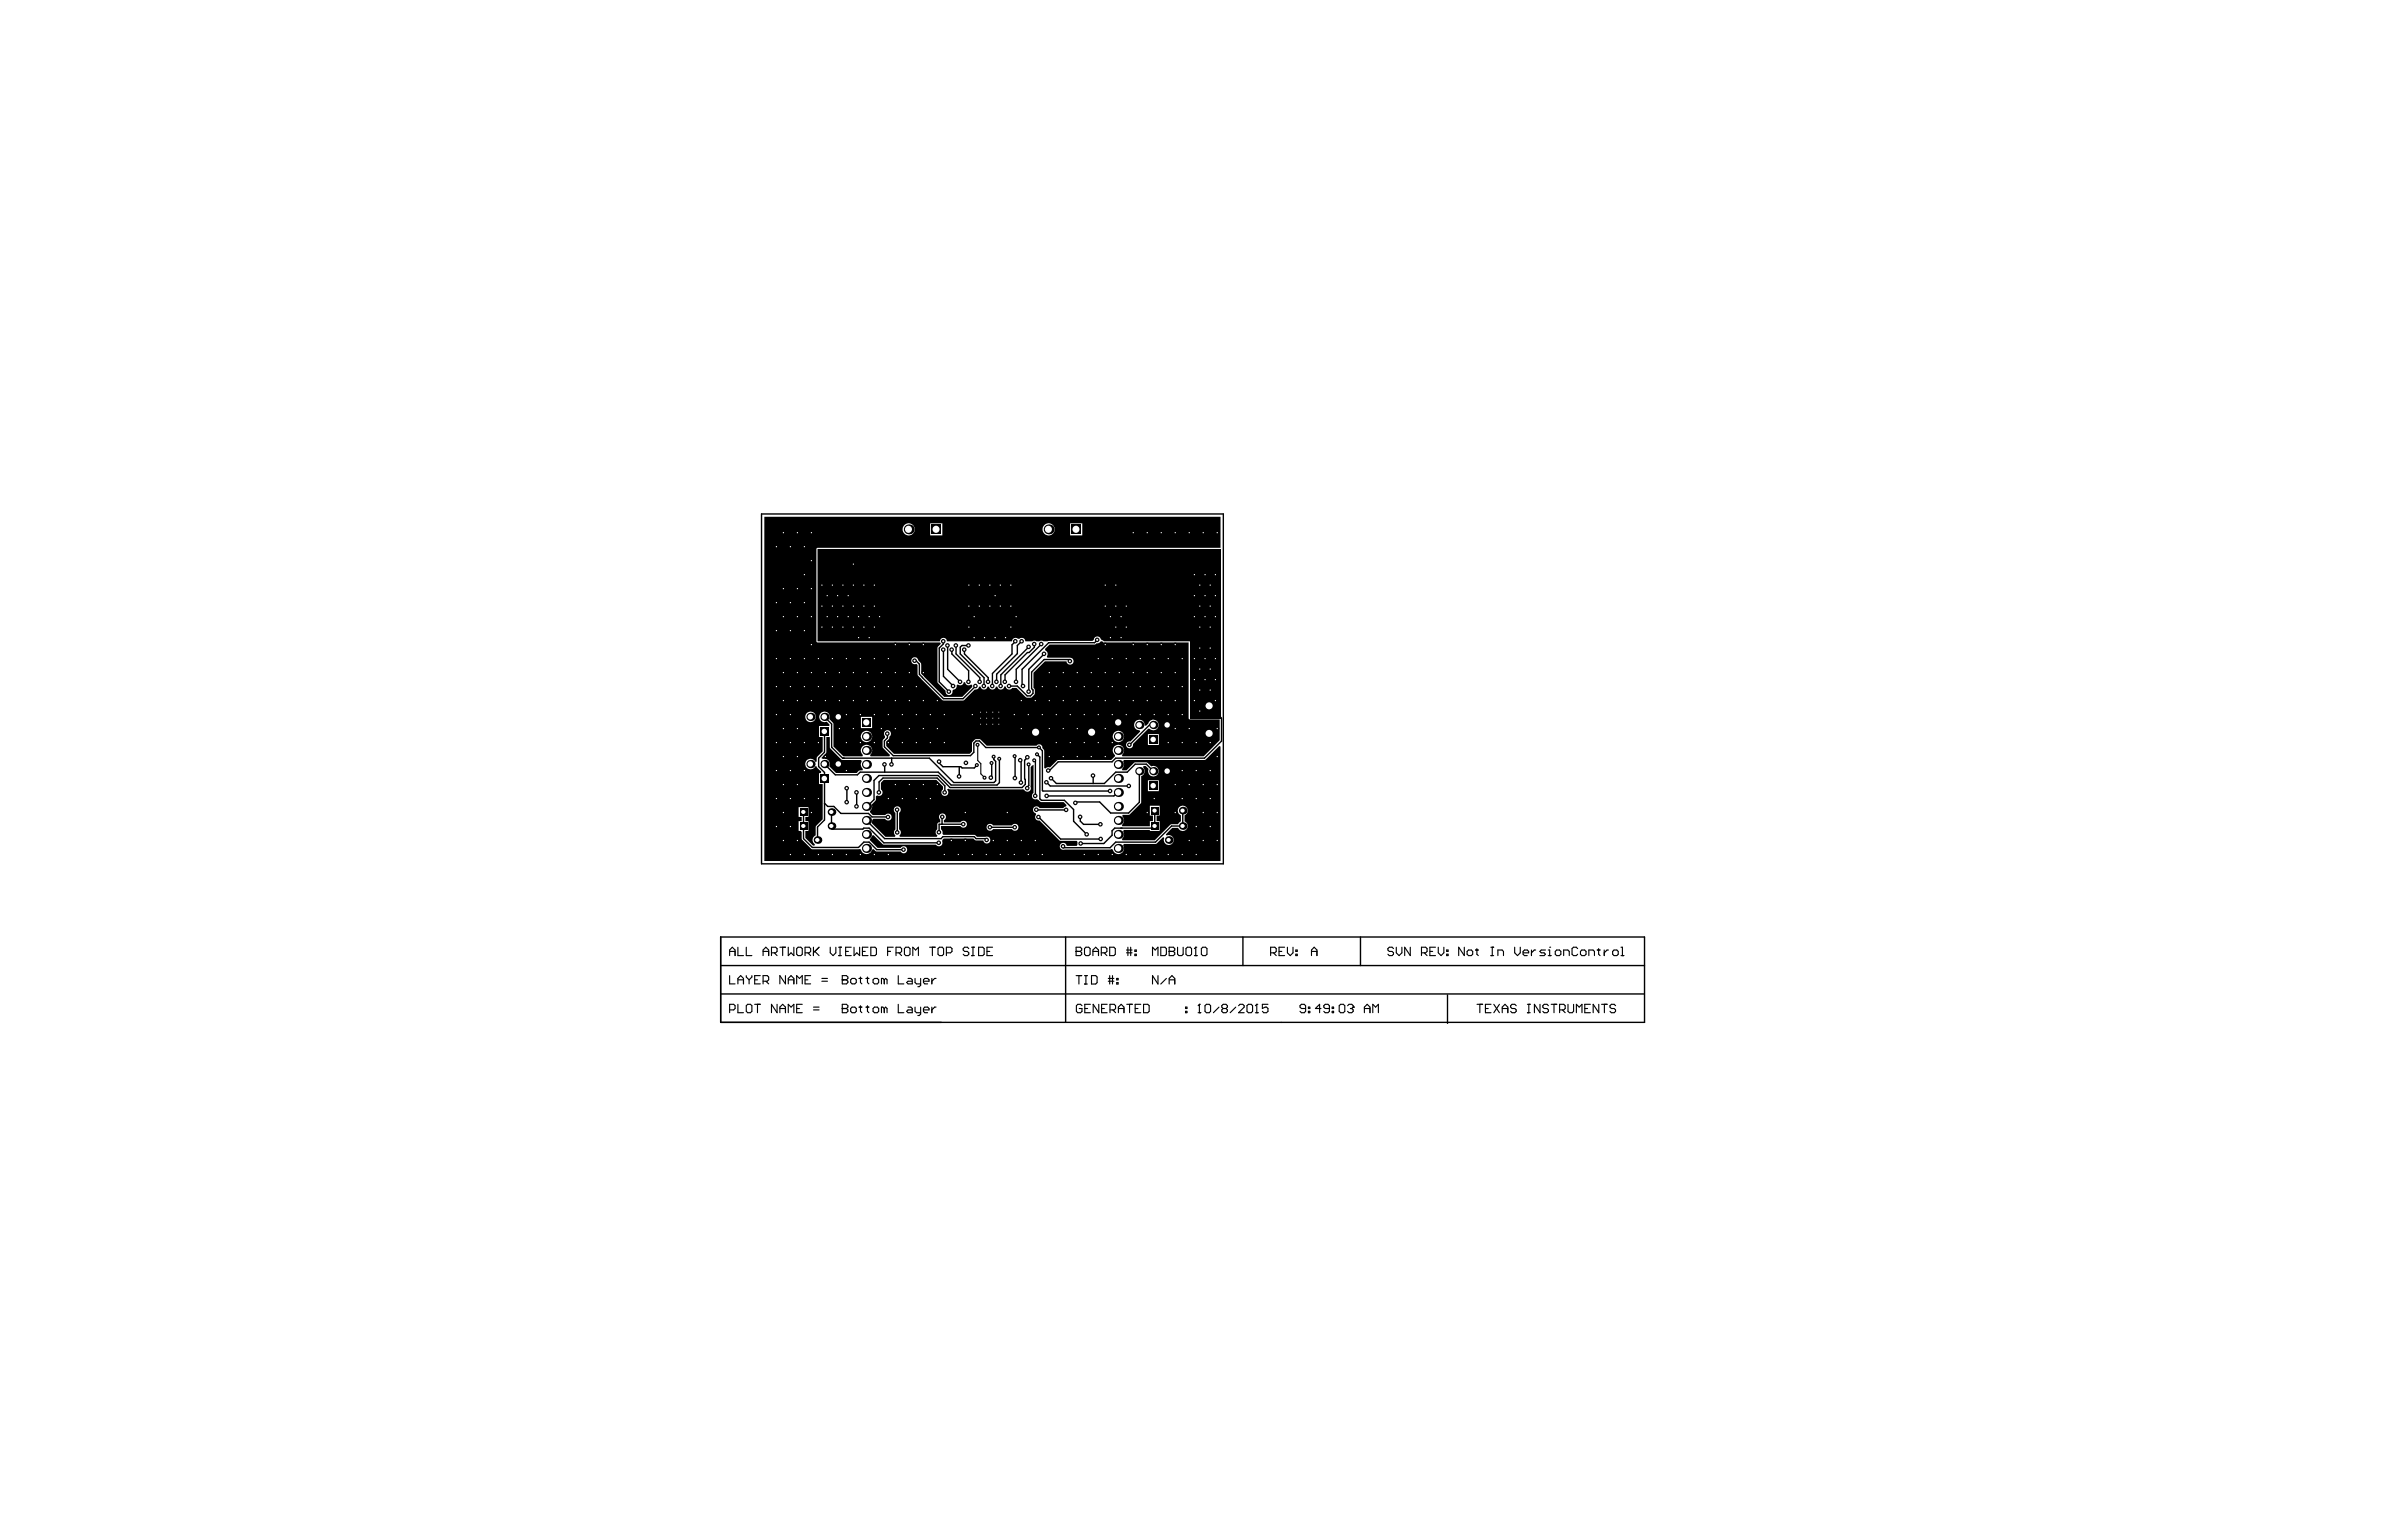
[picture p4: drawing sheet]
<svg xmlns="http://www.w3.org/2000/svg" width="432mm" height="279mm" viewBox="0 0 432 279" stroke-linecap="round" stroke-linejoin="round" font-family="sans-serif">
<g fill="none" stroke="#000" stroke-width=".25">
<path d="M138 93.2h83.8v63.4h-83.8zM165.8 119.6l.9 .8v1.9l4.3 4.4h3.6l2.3-2.3M171 116.3v.4l-.7 .8v6.1l1.5 1.6M171 117.8v4.8l1.5 1.5M171.8 117h.1M171.8 117v4.4l2 2M172.5 117.8v.8l3.1 3v2M173.3 117v1.6l4.3 4.3v.7M174.8 117.8v.8l4.3 4.3v.7M175.6 117h-1.2l-.3 .3v1.3l4.3 4.3v1.5M184.1 116.3l-.6 .6v1.7l-3.6 3.5v2.3M185.2 116.3l-.8 .7v1.5l-3.7 3.7v1.4"/>
<path d="M186.5 117.3l-5.1 5.1v2M187.5 116.8v.5l-.9 1h-.4l-4 4.1v1.2M188.8 117v-.2l-4.6 4.6v2.2M189.3 118.6l-2.8 2.8v4M193.9 119.6h-4.6l-2.3 2.3v3l.3 .2v.6l-.5 .5h-.6l-1.8-1.8h-1.5M198.9 116l-.5 .5h-8.3l-4.8 4.9v2.8l.2 .2M149.5 130l1.3 1.3v4.2l1.9 2h15.8l4.4 4.4h7.3l.3-.3v-3.5l-.3-.4v-.5M149.5 132.6v3.8l-1.1 1.1v1.5l1.1 1.1v8.6l-1.3 1.3v2.3M152.9 137.5h.1M160.4 138.6v1.4M160.9 133v.8l-.6 .5v1.1l1.6 1.6h14l.6-.6v-1.6l.4-.5h.6l1.2 1.2h9.7l.6 .6v7.2l.1 .1h12.2M161.6 137.5v1.1"/>
<path d="M170.3 138.1v.3l.6 .6h3.3l.2 .2h2.2l.5-.5M173.9 139.1v1.7M179.8 138.4v2.5l-.1 .1M181.2 137.6v4.3l-.5 .4h-8.3l-2.3-2.3h-14.2l-.5 .5h-4l-1.9-2M184 137.1v4M185 137.8l.1 .2v3.9M186.3 137.3l-.6 .5v3.4l.2 .2v.8l-.6 .6h-13.1l-2.1-2.2h-10.8l-.9 .9v3.5l-1.3 1.2M186.5 138.6v3.8l-.3 .3v.2M186.5 138.6h.1M187.5 137.9l.2 .2v6.2M188 136.8l.5 .5v7.6l.3 .2h4.1l1.7 1.7v2.1l2.1 2.1M206.5 139.8v5.7l-1.9 1.9h-3.3l-2-2h-4.2"/>
<path d="M209 130.8l-4.2 4.3M209.1 139.8l-1.3-1.2h-2l-1.5 1.4h-2l-2.1 2.1h-8.7l-.9-1M219.2 128l2.2 2.2v4.2l-3.1 3.1h-16l-.7 .6h-9.8l-1.6 1.6h-.1M145.7 147.2v4.9l1.6 1.6h8.3l1-1h1l1.3 1.4h4.9M149.5 145.6l.5 .6h1.2l1.2 1.3h5l.7 .6h2.9M150.7 147.2v2.6M150.8 150.3h5.6l.2-.1h1l2.6 2.6h10M153.5 142.9v2.6M155.3 143.7v2.5M157.1 148.8l3.3 3.3h10.2l.3-.4h5.7l.3 .4h2M159.4 143.7v-1.9l.7-.7h9.8l1.4 1.4v1.2M162.7 146.8v4.1"/>
<path d="M170.8 148.1v1.3M174.4 149.4h-4.2v1.5M179.4 149.9l4.6 .1M187.9 146.8l5.4 .1M188.3 148.2l4 3.9h7.3M189.7 141.9l.7 .6h14.3M195.9 148.1l-.1 .8 .6 .6h3.1M198.2 140.6v1.5M202.7 143.7h-.1l-.7 .6h-12.1M203.2 150.2h.1M208.9 150.2h-6.8l-.5 .4v.8l-1.5 1.5h-4.2M209.3 147v2.8"/>
<path d="M214.4 147v2.8h-2l-2.9 2.9h-7.2l-1.1 1h-8.5v-.2M130.6 169.9h167.5v15.5h-167.5zM130.6 175.1h167.5M193.2 169.9v15.5M225.3 169.9v5.2M246.6 169.9v5.2M130.6 180.2h167.5M262.4 180.4v5.2"/>
</g>
<g fill="none" stroke="#000" stroke-width=".2">
<path d="M177.2 135.1v2.8l.6 .6v1.8l.7 .7M132.3 173.3v-1l.4-.6 .6 .6v1M132.3 176.9v1.5h1M132.3 172.5h1M133.8 171.7v1.6h1M133.8 178.4v-1l.5-.5 .5 .5v1M133.8 177.7h1M135.3 171.7v1.6h1M135.3 176.9v.3l.5 .5M135.8 177.7v.7M136.3 176.9v.3l-.5 .5M136.8 177.7h.5"/>
<path d="M137.8 176.9h-1v1.5h1M138.3 172.5h1M138.3 177.9h.8l.2-.2v-.5l-.2-.3h-.8v1.5M138.3 173.3v-1l.5-.6 .5 .6v1M138.8 177.9l.5 .5M139.8 172.8h.8l.3-.3v-.5l-.3-.3h-.8v1.6M140.4 172.8l.5 .5M141.4 171.7h1M141.9 171.7v1.6M142.4 176.9v1.5l-1-1.5v1.5M142.9 171.7v1.6l.5-.5 .5 .5v-1.6M142.9 178.4v-1l.5-.5 .5 .5v1"/>
<path d="M142.9 177.7h1M144.4 178.4v-1.5l.5 .5 .5-.5v1.5M144.7 171.7h.5l.2 .3v1l-.2 .3h-.5l-.3-.3v-1zM145.9 172.8h.8l.3-.3v-.5l-.3-.3h-.8v1.6M145.9 177.7h.5M146.4 172.8l.6 .5M147 176.9h-1.1v1.5h1.1M147.5 171.7v1.6M147.7 172.5l.8 .8M148.5 171.7l-1 1.1M149 177.9h1M149 177.4h1"/>
<path d="M150.5 171.7v1.1l.5 .5 .5-.5v-1.1M152 173.3h.5M152 171.7h.5M152.3 171.7v1.6M152.7 177.7h.1M152.7 176.9h.7l.3 .3v.2l-.3 .3 .3 .2v.2l-.3 .3h-.7zM152.7 177.7h.7M153.3 172.5h.5M154.3 171.7h-1v1.6h1M154.5 177.4h.5l.2 .3v.4l-.2 .3h-.5l-.3-.3v-.4zM154.8 171.7v1.6l.5-.5 .5 .5v-1.6M155.7 177.4h.5"/>
<path d="M156 177.2v.9l.2 .3M156.3 172.5h.5M157 177.4h.5M157.3 177.2v.9l.2 .3M157.4 171.7h-1.1v1.6h1.1M157.9 171.7h.7l.3 .3v1l-.3 .3h-.7zM158.5 177.4h.5l.3 .3v.4l-.3 .3h-.5l-.2-.3v-.4zM160.3 177.7l-.3-.3h-.2v1M160.3 177.7v.7M160.3 177.7l.2-.3 .3 .3v.7M160.9 172.5h.5M161.9 171.7h-1v1.6"/>
<path d="M162.4 172.8h.8l.2-.3v-.5l-.2-.3h-.8v1.6M162.8 176.9v1.5h1M162.9 172.8l.5 .5M164.2 171.7h.5l.3 .3v1l-.3 .3h-.5l-.3-.3v-1zM164.6 177.4h.5l.3 .3v.7h-.8l-.2-.3 .2-.2h.8M165.5 173.3v-1.6l.5 .6 .5-.6v1.6M165.9 177.4v.7l.2 .3h.8M166.9 177.4v1.2l-.3 .3h-.2M167.4 177.9h1v-.2l-.2-.3h-.5l-.3 .3v.4l.3 .3h.5M168.5 171.7h1M168.9 177.4v1M169 171.7v1.6"/>
<path d="M169.7 177.4h-.3l-.5 .5M170.3 171.7h.5l.3 .3v1l-.3 .3h-.5l-.3-.3v-1zM171.6 172.8h.7l.3-.3v-.5l-.3-.3h-.7v1.6M175.6 172l-.2-.3h-.5l-.3 .3v.3l.3 .2h.5l.2 .3v.2l-.2 .3h-.5l-.3-.3M176.1 173.3h.5M176.1 171.7h.5M176.4 171.7v1.6M177.4 171.7h.8l.2 .3v1l-.2 .3h-.8zM178.9 172.5h.5M179.9 171.7h-1v1.6h1M195.1 172.5h.1M195.1 171.7h.7l.3 .3v.3l-.3 .2 .3 .3v.2l-.3 .3h-.7z"/>
<path d="M195.1 172.5h.7M195.1 176.9h1M195.6 176.9v1.5M196.6 176.9h.5M196.6 178.4h.5M196.8 171.7h.6l.2 .3v1l-.2 .3h-.6l-.2-.3v-1zM196.8 176.9v1.5M197.9 176.9h.7l.3 .3v1l-.3 .2h-.7zM198.1 172.5h1M198.1 173.3v-1l.5-.6 .5 .6v1M199.6 172.8h.8l.3-.3v-.5l-.3-.3h-.8v1.6M200.1 172.8l.6 .5"/>
<path d="M200.9 177.9h1M200.9 177.4h1M201.2 171.7h.7l.3 .3v1l-.3 .3h-.7zM201.2 176.9v1.5M201.7 176.9v1.5M202.4 177.4h.3v.3h-.3zM202.4 178.2h.3v.2h-.3zM204.2 172.8h1M204.2 172.3h1M204.5 171.7v1.6M205 171.7v1.6M205.7 173h.3v.3h-.3z"/>
<path d="M205.7 172.3h.3v.2h-.3zM208.9 173.3v-1.6l.5 .6 .5-.6v1.6M209.9 176.9v1.5l-1-1.5v1.5M210.4 171.7h.8l.2 .3v1l-.2 .3h-.8zM211.4 177.4l-1 1M211.9 172.5h.1M211.9 171.7h.8l.3 .3v.3l-.3 .2 .3 .3v.2l-.3 .3h-.8zM211.9 172.5h.8M211.9 177.7h1.1M211.9 178.4v-1l.6-.5 .5 .5v1M213.5 171.7v1.3l.2 .3h.5l.3-.3v-1.3M215.2 171.7h.5l.3 .3v1l-.3 .3h-.5l-.2-.3v-1z"/>
<path d="M216.5 173.3h.5M216.8 171.7h.1M216.8 171.7v1.6M216.8 171.7l-.3 .3M218 171.7h.5l.3 .3v1l-.3 .3h-.5l-.2-.3v-1zM230.3 172.8h.8l.2-.3v-.5l-.2-.3h-.8v1.6M230.8 172.8l.5 .5M231.9 172.5h.5M232.9 171.7h-1v1.6h1M233.4 171.7v1.1l.5 .5 .5-.5v-1.1M234.9 173h.3v.3h-.3zM234.9 172.3h.3v.2h-.3z"/>
<path d="M237.7 172.5h1M237.7 173.3v-1l.5-.6 .5 .6v1M252.6 172l-.2-.3h-.6l-.2 .3v.3l.2 .2h.6l.2 .3v.2l-.2 .3h-.6l-.2-.3M253.1 171.7v1.1l.5 .5 .5-.5v-1.1M255.7 171.7v1.6l-1.1-1.6v1.6M257.7 172.8h.7l.3-.3v-.5l-.3-.3h-.7v1.6M258.2 172.8l.5 .5M259.2 172.5h.5M260.2 171.7h-1v1.6h1M260.7 171.7v1.1l.5 .5 .5-.5v-1.1M262.2 173h.3v.3h-.3zM262.2 172.3h.3v.2h-.3z"/>
<path d="M265.4 171.7v1.6l-1-1.6v1.6M266.2 172.3h.5l.3 .2v.5l-.3 .3h-.5l-.3-.3v-.5zM267.5 172.3h.5M267.7 172v1l.3 .3M270.3 173.3h.5M270.3 171.7h.5M270.5 171.7v1.6M271.5 173.3v-1h.8l.2 .2v.8M274.6 171.7v1.1l.5 .5 .5-.5v-1.1M276.1 172.8h1v-.3l-.2-.2h-.5l-.3 .2v.5l.3 .3h.5M277.6 172.3v1M278.4 172.3h-.3l-.5 .5"/>
<path d="M280.2 172.3h-.8l-.3 .2 .3 .3h.5l.3 .2-.3 .3h-.8M280.7 173.3h.5M280.7 172.3h.2v1M280.9 171.7h.1M282.2 172.3h.5l.2 .2v.5l-.2 .3h-.5l-.3-.3v-.5zM283.5 173.3v-1h.7l.3 .2v.8M286 172l-.3-.3h-.5l-.2 .3v1l.2 .3h.5l.3-.3M286.8 172.3h.5l.2 .2v.5l-.2 .3h-.5l-.3-.3v-.5zM288 173.3v-1h.8l.2 .2v.8M289.5 172.3h.5M289.8 172v1l.2 .3M290.8 172.3v1"/>
<path d="M291.6 172.3h-.3l-.5 .5M292.6 172.3h.5l.2 .2v.5l-.2 .3h-.5l-.3-.3v-.5zM293.9 173.3h.5M293.9 171.7h.2v1.6M132.3 183.1h.7l.3-.2v-.5l-.3-.3h-.7v1.5M133.8 182.1v1.5h1M135.5 182.1h.5l.3 .3v1l-.3 .2h-.5l-.2-.2v-1zM136.8 182.1h1M137.3 182.1v1.5M140.9 182.1v1.5l-1.1-1.5v1.5M141.4 183.6v-1l.5-.5 .5 .5v1M141.4 182.9h1"/>
<path d="M142.9 183.6v-1.5l.5 .5 .5-.5v1.5M144.4 182.9h.5M145.4 182.1h-1v1.5h1M147.5 183.1h1M147.5 182.6h1M152.7 182.9h.1M152.7 182.1h.7l.3 .3v.2l-.3 .3 .3 .2v.3l-.3 .2h-.7zM152.7 182.9h.7M154.5 182.6h.5l.2 .3v.5l-.2 .2h-.5l-.3-.2v-.5zM155.7 182.6h.5M156 182.4v1l.2 .2M157 182.6h.5"/>
<path d="M157.3 182.4v1l.2 .2M158.5 182.6h.5l.3 .3v.5l-.3 .2h-.5l-.2-.2v-.5zM160.3 182.9l-.3-.3h-.2v1M160.3 182.9v.7M160.3 182.9l.2-.3 .3 .3v.7M162.8 182.1v1.5h1M164.6 182.6h.5l.3 .3v.7h-.8l-.2-.2 .2-.3h.8M165.9 182.6v.8l.2 .2h.8M166.9 182.6v1.3l-.3 .2h-.2M167.4 183.1h1v-.2l-.2-.3h-.5l-.3 .3v.5l.3 .2h.5M168.9 182.6v1M169.7 182.6h-.3l-.5 .5"/>
<path d="M196.1 182.4l-.2-.3h-.5l-.3 .3v1l.3 .2h.5l.2-.2v-.5h-.5M196.6 182.9h.6M197.7 182.1h-1.1v1.5h1.1M199.2 182.1v1.5l-1-1.5v1.5M199.7 182.9h.5M200.7 182.1h-1v1.5h1M201.2 183.1h.8l.2-.2v-.5l-.2-.3h-.8v1.5M201.7 183.1l.5 .5M202.7 182.9h1M202.7 183.6v-1l.5-.5 .5 .5v1M204.3 182.1h1M204.8 182.1v1.5"/>
<path d="M205.8 182.9h.5M206.8 182.1h-1v1.5h1M207.3 182.1h.8l.2 .3v1l-.2 .2h-.8zM214.9 183.4h.3v.2h-.3zM214.9 182.6h.3v.3h-.3zM217.2 183.6h.5M217.4 182.1h.1M217.4 182.1v1.5M217.4 182.1l-.2 .3M218.7 182.1h.5l.3 .3v1l-.3 .2h-.5l-.3-.2v-1zM221 182.6l-1 1M221.7 182.9l-.2-.3v-.2l.2-.3h.5l.3 .3v.2l-.3 .3"/>
<path d="M221.7 182.9l-.2 .2v.3l.2 .2h.5l.3-.2v-.3l-.3-.2M221.7 182.9h.5M224 182.6l-1 1M224.5 182.4l.3-.3h.5l.2 .3v.2l-1 1h1M226.3 182.1h.5l.3 .3v1l-.3 .2h-.5l-.3-.2v-1zM227.6 183.6h.5M227.8 182.1h.1M227.8 182.1v1.5M227.8 182.1l-.2 .3M229.9 182.1h-1.1v.8l.5-.3h.3l.3 .3v.5l-.3 .2h-.5l-.3-.2M236.7 182.9h-.8l-.2-.3v-.2l.2-.3h.5l.3 .3v1l-.3 .2h-.5l-.2-.2M237.2 183.4h.2v.2h-.2z"/>
<path d="M237.2 182.6h.2v.3h-.2zM239.5 182.9h-1l.7-.8v1.5M241 182.9h-.8l-.2-.3v-.2l.2-.3h.5l.3 .3v1l-.3 .2h-.5l-.2-.2M241.5 183.4h.2v.2h-.2zM241.5 182.6h.2v.3h-.2zM243 182.1h.5l.3 .3v1l-.3 .2h-.5l-.2-.2v-1zM244.3 182.4l.2-.3h.5l.3 .3v.2M244.8 182.9h.2M245 182.9l.3 .2v.3l-.3 .2h-.5l-.2-.2M245.3 182.6h.1M245.3 182.6l-.3 .3M247.3 182.9h1"/>
<path d="M247.3 183.6v-1l.5-.5 .5 .5v1M248.9 183.6v-1.5l.5 .5 .5-.5v1.5M267.8 182.1h1M268.3 182.1v1.5M269.3 182.9h.5M270.3 182.1h-1v1.5h1M270.8 182.1l1 1.5M271.8 182.1l-1 1.5M272.3 182.9h1M272.3 183.6v-1l.5-.5 .5 .5v1M274.9 182.4l-.3-.3h-.5l-.3 .3v.2l.3 .3h.5l.3 .2v.3l-.3 .2h-.5l-.3-.2M276.9 182.1h.5"/>
<path d="M276.9 183.6h.5M277.1 182.1v1.5M279.2 182.1v1.5l-1-1.5v1.5M280.7 182.4l-.3-.3h-.5l-.2 .3v.2l.2 .3h.5l.3 .2v.3l-.3 .2h-.5l-.2-.2M281.2 182.1h1M281.7 182.1v1.5M282.7 183.1h.8l.2-.2v-.5l-.2-.3h-.8v1.5M283.2 183.1l.5 .5M284.2 182.1v1.3l.3 .2h.5l.3-.2v-1.3M285.8 183.6v-1.5l.5 .5 .5-.5v1.5M287.3 182.9h.5M288.3 182.1h-1v1.5h1"/>
<path d="M289.8 182.1v1.5l-1-1.5v1.5M290.3 182.1h1M290.8 182.1v1.5M292.9 182.4l-.3-.3h-.5l-.3 .3v.2l.3 .3h.5l.3 .2v.3l-.3 .2h-.5l-.3-.2"/>
</g>
<g fill="#000">
<path d="M148.2 99.5h73.1v16.8h-21.2l-.4-.2a.78 .78 0 0 0-.6-.6 .78 .78 0 0 0-.8 .3v.2l-.3 .2-8.8 .1-.4-.1-.9 .1-.4-.1-.4 .1h-1.2a.64 .64 0 0 0-.4-.6 .64 .64 0 0 0-.7 .1h-.3a.65 .65 0 0 0-.6-.1 .65 .65 0 0 0-.4 .6h-11.8a.65 .65 0 0 0-.7-.7 .65 .65 0 0 0-.6 .7h-22.2zM149.8 133.6h.6l.1 2 2 2.1 .2 .1h3.4l.1 .3a1.02 1.02 0 0 0 .2 1.3l-.1 .3-.6 .1-.4 .4h-3.8l-1.2-1.3a.94 .94 0 0 0-.1-1 .94 .94 0 0 0-1-.3l-.3-.2 .9-1zM215.7 99.5h5.6v30.7h-5.6z"/>
<path d="M138.6 93.7h82.7v5.6l-73.2 .1-.1 .1v16.9l.1 .1h22.3l.2 .2-.7 .8v6.1l1.5 1.7a.63 .63 0 0 0 .6 .8 .63 .63 0 0 0 .6-.8l.3-.3a.61 .61 0 0 0 .5-.8l.2-.1a.65 .65 0 0 0 1.1-.4h.3v.2a.79 .79 0 0 0 1.1 .2l.2 .1v.4l-1.8 1.8h-3.3l-4.2-4.3v-1.8l-.6-.7a.64 .64 0 0 0-.8-.4 .64 .64 0 0 0-.3 .9 .64 .64 0 0 0 .8 .3l.2 .2 .1 1.9 4.5 4.5h3.8l2-2h.2a.62 .62 0 0 0 .6-.5h.3a.63 .63 0 0 0 .6 .5 .63 .63 0 0 0 .6-.5h.3a.63 .63 0 0 0 .6 .5 .63 .63 0 0 0 .6-.5h.3a.63 .63 0 0 0 .7 .5 .63 .63 0 0 0 .6-.5h.2a.61 .61 0 0 0 .5 .5 .61 .61 0 0 0 .7-.3h.8l1.6 1.7a1.11 1.11 0 0 0 1.5-.2 1.11 1.11 0 0 0-.1-1.5v-2.7l2.1-2.1h3.9l.1 .2a.65 .65 0 0 0 .8 .4 .65 .65 0 0 0 .4-.8 .65 .65 0 0 0-.7-.4h-4l-.1-.3 .1-.2a.66 .66 0 0 0-.4-.8l-.1-.3 .9-.8h8.1l.4-.3h.4l.3-.3h.4l.1 .2h15.5v13.7l.2 .2h5.4v3.8l-2.9 2.9h-14.7l-.1-.2a1.03 1.03 0 0 0 .1-1.5 1.03 1.03 0 0 0-1.5 0 1.03 1.03 0 0 0 .1 1.5v.3l-.7 .6h-9.6l-1.5 1.4-.5-.1-.3 .2h-.2v-3.2l-.3-.5a.58 .58 0 0 0-.4-.6 .58 .58 0 0 0-.7 .2h-9l-1.2-1.2h-.8l-.7 .6v1.7l-.4 .4h-13.8l-1.3-1.4v-.8l.5-.6v-.3l.1-.1a.64 .64 0 0 0 0-.9 .64 .64 0 0 0-.9 0 .64 .64 0 0 0 0 .9v.3l-.4 .5v1.2l1.3 1.4-.1 .2h-3.4l-.1-.2 .1-.1a1.04 1.04 0 0 0 0-1.5 1.04 1.04 0 0 0-1.5 .1 1.04 1.04 0 0 0 .1 1.5l-.1 .2h-3.4l-1.8-1.7v-4.1l-.8-.9 .1-.2a.96 .96 0 0 0-.9-1.2 .96 .96 0 0 0-1 1.2 .96 .96 0 0 0 1.4 .6l.5 .6-.1 .2h-1.8v2h.6v2.7l-1 1-.1 .8-.2 .1v-.1a.96 .96 0 0 0-1.5-.3 .96 .96 0 0 0 0 1.5 .96 .96 0 0 0 1.5-.4l.2 .1 .9 .9-.1 .3h-.3v2h.6v6.4l-1.2 1.2v1.7h-.2a.9 .9 0 0 0 0 1.6l-.1 .2h-.2l-1.4-1.4v-1.2h.5v-1.8h-.5v-.8h.5v-1.8h-1.7v1.8h.5v.8h-.5v1.8h.4l.1 .1 .1 1.4 1.7 1.8h8.9a1.08 1.08 0 0 0 1 .9 1.08 1.08 0 0 0 1.1-.9h.2l.6 .4h4.4l.1 .1a.63 .63 0 0 0 .9 0 .63 .63 0 0 0-.1-.9 .63 .63 0 0 0-.9 .1h-4.2l-1.4-1.3v-.3l.4-.6 .2-.1 1.9 1.7h9.5a.63 .63 0 0 0 .8 .3 .63 .63 0 0 0 .3-.8v-.3l.3-.3h5.4l.3 .4h1.5v.2a.64 .64 0 0 0 .8 .3 .64 .64 0 0 0 .4-.8 .64 .64 0 0 0-.9-.4h-1.5l-.5-.3h-5.6l-.2-.3v-.4l-.2-.3v-.6h3.5l.1 .1a.63 .63 0 0 0 .9 0 .63 .63 0 0 0-.1-.9 .63 .63 0 0 0-.9 .1h-3v-.4a.63 .63 0 0 0 .3-.9 .63 .63 0 0 0-1-.2 .63 .63 0 0 0 0 1v.5h-.3l-.2 .2v1.1l-.1 .1a.65 .65 0 0 0 .1 1l-.1 .2h-6.7l-.1-.2 .1-.1a.65 .65 0 0 0-.1-1v-3l.1-.1a.63 .63 0 0 0 0-.9 .63 .63 0 0 0-.9 0 .63 .63 0 0 0 .1 1v3l-.1 .1a.66 .66 0 0 0 .1 1l-.1 .2h-1.7l-2.5-2.5 .1-.5 .2-.2h2.1a.63 .63 0 0 0 1 .2 .63 .63 0 0 0 .1-1 .63 .63 0 0 0-1 .1h-2.3l-.5-.5v-.3l.4-.5-.1-.6 .7-.7 .1-.8 .2-.2a.63 .63 0 0 0 .9-.2 .63 .63 0 0 0-.2-.8v-1.3l.5-.5h9.5l1.2 1.2v.6h-.1a.66 .66 0 0 0 .1 1 .66 .66 0 0 0 1-.2 .66 .66 0 0 0-.2-.9l.3-.1 .2 .1 13.4 .1a.67 .67 0 0 0 1 .3 .67 .67 0 0 0 .2-1v-3.4l.6-.4v5.1l-.2 .1a.64 .64 0 0 0 0 .8 .64 .64 0 0 0 .7 .2l.9 .5h4l.5 .6-.1 .2-.4 .3h-4.3a.64 .64 0 0 0-1.1-.1 .64 .64 0 0 0 .3 1l.1 .3a.62 .62 0 0 0-.1 .8 .62 .62 0 0 0 .7 .3l3.7 3.6 3.1 .1 .1 .2v.4l-.1 .3h-1.8a.64 .64 0 0 0-.8-.6 .64 .64 0 0 0-.5 .8 .64 .64 0 0 0 .9 .4h8.2l.3-.1 .2 .1a1.03 1.03 0 0 0 1.4 .8 1.03 1.03 0 0 0 .5-1.5l.1-.3h5.8l.2-.1 1.2-1.1 .2 .1a.9 .9 0 0 0 .6 1.3 .9 .9 0 0 0 1.1-1 .9 .9 0 0 0-1.3-.7l-.2-.2 1.2-1.2h1.1v.1a.9 .9 0 0 0 1.5 .2 .9 .9 0 0 0-.4-1.5v-1.1h.2a.91 .91 0 0 0 .2-1.4 .91 .91 0 0 0-1.4 .1 .91 .91 0 0 0 .4 1.3v1.1l-.5 .5-1.4 .1-2.9 2.9h-5.8l-.1-.3 .3-.5 .1-.3-.2-.6 .1-.2h4.7v.2h1.8v-1.8h-.5v-1h.5v-1.8h-1.8v1.8h.6v1h-.6v.9h-5v-.2l.3-.6v-.5a.6 .6 0 0 1-.2-.8h1.2l2.1-2.1 .1-4.9h.1a.95 .95 0 0 0 .2-1.6l.1-.2h.4l.5 .5v.2a.96 .96 0 0 0 .8 1.2 .96 .96 0 0 0 1-1.1 .96 .96 0 0 0-1.3-.7l-.8-.7-2.1-.1-1.6 1.5h-.7l-.1-.3 .3-.5 .1-.3-.2-.5 .1-.3h14.8l2.5-2.5 .3 .1v20.7h-82.7zM194 94.9v2.2h2.2v-2.2zM168.6 94.9v2.2h2.2v-2.2zM189 96a1.11 1.11 0 0 0 2.2 0 1.11 1.11 0 0 0-2.2 0zM163.6 96a1.11 1.11 0 0 0 2.2 0 1.11 1.11 0 0 0-2.2 0zM146 130a.97 .97 0 0 0 1.9 0 .97 .97 0 0 0-1.9 0zM205.9 130.8a.97 .97 0 0 0-.2 1 .97 .97 0 0 0 .9 .6l.1 .2-1.8 1.8a.64 .64 0 0 0-.8 .6 .64 .64 0 0 0 .7 .7 .64 .64 0 0 0 .6-.8l2.8-2.8h.2a.96 .96 0 0 0 1.5-.1 .96 .96 0 0 0-.4-1.4 .96 .96 0 0 0-1.3 .6l-.5 .4a.55 .55 0 0 1-.3-.6l-.4-.4-.5-.1zM156.1 130v2h2v-2zM201.7 133.5a1.05 1.05 0 0 0 2.1 0 1.05 1.05 0 0 0-2.1 0zM156 133.5a1.05 1.05 0 0 0 2.1 0 1.05 1.05 0 0 0-2.1 0zM208.1 133.1v2h2v-2zM208.1 141.5v2h2v-2zM179 149.5a.64 .64 0 0 0 .1 1 .64 .64 0 0 0 .9-.2h3.5a.63 .63 0 0 0 .9 .2 .63 .63 0 0 0 0-1 .63 .63 0 0 0-.9 .2h-3.5a.63 .63 0 0 0-1-.2z"/>
<circle cx="175.6" cy="123.6" r=".42"/>
</g>
<circle cx="175.6" cy="123.6" r=".19" fill="#fff"/>
<circle cx="177.8" cy="131.3" r=".24" fill="#000"/>
<circle cx="177.8" cy="131.3" r=".09" fill="#fff"/>
<circle cx="181.1" cy="129.1" r=".24" fill="#000"/>
<circle cx="181.1" cy="129.1" r=".09" fill="#fff"/>
<circle cx="181.1" cy="130.2" r=".24" fill="#000"/>
<circle cx="181.1" cy="130.2" r=".09" fill="#fff"/>
<circle cx="181.1" cy="131.3" r=".24" fill="#000"/>
<circle cx="181.1" cy="131.3" r=".09" fill="#fff"/>
<circle cx="180" cy="129.1" r=".24" fill="#000"/>
<circle cx="180" cy="129.1" r=".09" fill="#fff"/>
<circle cx="180" cy="130.2" r=".24" fill="#000"/>
<circle cx="180" cy="130.2" r=".09" fill="#fff"/>
<circle cx="180" cy="131.3" r=".24" fill="#000"/>
<circle cx="180" cy="131.3" r=".09" fill="#fff"/>
<circle cx="178.9" cy="129.1" r=".24" fill="#000"/>
<circle cx="178.9" cy="129.1" r=".09" fill="#fff"/>
<circle cx="178.9" cy="130.2" r=".24" fill="#000"/>
<circle cx="178.9" cy="130.2" r=".09" fill="#fff"/>
<circle cx="178.9" cy="131.3" r=".24" fill="#000"/>
<circle cx="178.9" cy="131.3" r=".09" fill="#fff"/>
<circle cx="177.8" cy="129.1" r=".24" fill="#000"/>
<circle cx="177.8" cy="129.1" r=".09" fill="#fff"/>
<circle cx="177.8" cy="130.2" r=".24" fill="#000"/>
<circle cx="177.8" cy="130.2" r=".09" fill="#fff"/>
<circle cx="204.7" cy="135" r=".42" fill="#000"/>
<circle cx="204.7" cy="135" r=".19" fill="#fff"/>
<circle cx="198.9" cy="116" r=".42" fill="#000"/>
<circle cx="198.9" cy="116" r=".19" fill="#fff"/>
<circle cx="188.7" cy="116.8" r=".42" fill="#000"/>
<circle cx="188.7" cy="116.8" r=".19" fill="#fff"/>
<circle cx="174" cy="123.6" r=".42" fill="#000"/>
<circle cx="174" cy="123.6" r=".19" fill="#fff"/>
<circle cx="189.3" cy="118.6" r=".42" fill="#000"/>
<circle cx="189.3" cy="118.6" r=".19" fill="#fff"/>
<circle cx="186.5" cy="125.4" r=".42" fill="#000"/>
<circle cx="186.5" cy="125.4" r=".19" fill="#fff"/>
<circle cx="185.4" cy="124.4" r=".42" fill="#000"/>
<circle cx="185.4" cy="124.4" r=".19" fill="#fff"/>
<circle cx="184.2" cy="123.6" r=".42" fill="#000"/>
<circle cx="184.2" cy="123.6" r=".19" fill="#fff"/>
<circle cx="182.9" cy="124.4" r=".42" fill="#000"/>
<circle cx="182.9" cy="124.4" r=".19" fill="#fff"/>
<circle cx="193.9" cy="119.9" r=".42" fill="#000"/>
<circle cx="193.9" cy="119.9" r=".19" fill="#fff"/>
<circle cx="187.5" cy="116.8" r=".42" fill="#000"/>
<circle cx="187.5" cy="116.8" r=".19" fill="#fff"/>
<circle cx="182.1" cy="123.6" r=".42" fill="#000"/>
<circle cx="182.1" cy="123.6" r=".19" fill="#fff"/>
<circle cx="186.5" cy="117.3" r=".42" fill="#000"/>
<circle cx="186.5" cy="117.3" r=".19" fill="#fff"/>
<circle cx="181.4" cy="124.4" r=".42" fill="#000"/>
<circle cx="181.4" cy="124.4" r=".19" fill="#fff"/>
<circle cx="179.9" cy="124.4" r=".42" fill="#000"/>
<circle cx="179.9" cy="124.4" r=".19" fill="#fff"/>
<circle cx="184.1" cy="116.3" r=".42" fill="#000"/>
<circle cx="184.1" cy="116.3" r=".19" fill="#fff"/>
<circle cx="185.2" cy="116.3" r=".42" fill="#000"/>
<circle cx="185.2" cy="116.3" r=".19" fill="#fff"/>
<circle cx="180.6" cy="123.6" r=".42" fill="#000"/>
<circle cx="180.6" cy="123.6" r=".19" fill="#fff"/>
<circle cx="174.8" cy="117.8" r=".42" fill="#000"/>
<circle cx="174.8" cy="117.8" r=".19" fill="#fff"/>
<circle cx="175.6" cy="117" r=".42" fill="#000"/>
<circle cx="175.6" cy="117" r=".19" fill="#fff"/>
<circle cx="173.3" cy="117" r=".42" fill="#000"/>
<circle cx="173.3" cy="117" r=".19" fill="#fff"/>
<circle cx="165.8" cy="119.8" r=".42" fill="#000"/>
<circle cx="165.8" cy="119.8" r=".19" fill="#fff"/>
<circle cx="172.5" cy="117.8" r=".42" fill="#000"/>
<circle cx="172.5" cy="117.8" r=".19" fill="#fff"/>
<circle cx="179.1" cy="123.6" r=".42" fill="#000"/>
<circle cx="179.1" cy="123.6" r=".19" fill="#fff"/>
<circle cx="178.3" cy="124.4" r=".42" fill="#000"/>
<circle cx="178.3" cy="124.4" r=".19" fill="#fff"/>
<circle cx="177.6" cy="123.6" r=".42" fill="#000"/>
<circle cx="177.6" cy="123.6" r=".19" fill="#fff"/>
<circle cx="176.8" cy="124.4" r=".42" fill="#000"/>
<circle cx="176.8" cy="124.4" r=".19" fill="#fff"/>
<circle cx="171.7" cy="117" r=".42" fill="#000"/>
<circle cx="171.7" cy="117" r=".19" fill="#fff"/>
<circle cx="171" cy="117.8" r=".42" fill="#000"/>
<circle cx="171" cy="117.8" r=".19" fill="#fff"/>
<circle cx="172.8" cy="124.4" r=".42" fill="#000"/>
<circle cx="172.8" cy="124.4" r=".19" fill="#fff"/>
<circle cx="172" cy="125.4" r=".42" fill="#000"/>
<circle cx="172" cy="125.4" r=".19" fill="#fff"/>
<circle cx="171" cy="116.3" r=".42" fill="#000"/>
<circle cx="171" cy="116.3" r=".19" fill="#fff"/>
<circle cx="178.9" cy="152.3" r=".42" fill="#000"/>
<circle cx="178.9" cy="152.3" r=".19" fill="#fff"/>
<circle cx="173.9" cy="140.8" r=".42" fill="#000"/>
<circle cx="173.9" cy="140.8" r=".19" fill="#fff"/>
<circle cx="170.2" cy="138.1" r=".42" fill="#000"/>
<circle cx="170.2" cy="138.1" r=".19" fill="#fff"/>
<circle cx="159.3" cy="143.7" r=".42" fill="#000"/>
<circle cx="159.3" cy="143.7" r=".19" fill="#fff"/>
<circle cx="171.2" cy="143.7" r=".42" fill="#000"/>
<circle cx="171.2" cy="143.7" r=".19" fill="#fff"/>
<circle cx="161.6" cy="138.6" r=".42" fill="#000"/>
<circle cx="161.6" cy="138.6" r=".19" fill="#fff"/>
<circle cx="160.3" cy="138.6" r=".42" fill="#000"/>
<circle cx="160.3" cy="138.6" r=".19" fill="#fff"/>
<circle cx="153.5" cy="142.9" r=".42" fill="#000"/>
<circle cx="153.5" cy="142.9" r=".19" fill="#fff"/>
<circle cx="155.3" cy="143.7" r=".42" fill="#000"/>
<circle cx="155.3" cy="143.7" r=".19" fill="#fff"/>
<circle cx="153.5" cy="145.4" r=".42" fill="#000"/>
<circle cx="153.5" cy="145.4" r=".19" fill="#fff"/>
<circle cx="155.3" cy="146.2" r=".42" fill="#000"/>
<circle cx="155.3" cy="146.2" r=".19" fill="#fff"/>
<circle cx="198.1" cy="140.6" r=".42" fill="#000"/>
<circle cx="198.1" cy="140.6" r=".19" fill="#fff"/>
<circle cx="175.1" cy="138.3" r=".42" fill="#000"/>
<circle cx="175.1" cy="138.3" r=".19" fill="#fff"/>
<circle cx="190.5" cy="141.1" r=".42" fill="#000"/>
<circle cx="190.5" cy="141.1" r=".19" fill="#fff"/>
<circle cx="189.7" cy="141.8" r=".42" fill="#000"/>
<circle cx="189.7" cy="141.8" r=".19" fill="#fff"/>
<circle cx="186.2" cy="142.9" r=".42" fill="#000"/>
<circle cx="186.2" cy="142.9" r=".19" fill="#fff"/>
<circle cx="201.2" cy="143.4" r=".42" fill="#000"/>
<circle cx="201.2" cy="143.4" r=".19" fill="#fff"/>
<circle cx="187.7" cy="144.3" r=".42" fill="#000"/>
<circle cx="187.7" cy="144.3" r=".19" fill="#fff"/>
<circle cx="185.1" cy="141.9" r=".42" fill="#000"/>
<circle cx="185.1" cy="141.9" r=".19" fill="#fff"/>
<circle cx="184" cy="141.1" r=".42" fill="#000"/>
<circle cx="184" cy="141.1" r=".19" fill="#fff"/>
<circle cx="189.7" cy="144.3" r=".42" fill="#000"/>
<circle cx="189.7" cy="144.3" r=".19" fill="#fff"/>
<circle cx="204.6" cy="142.5" r=".42" fill="#000"/>
<circle cx="204.6" cy="142.5" r=".19" fill="#fff"/>
<circle cx="194.9" cy="145.6" r=".42" fill="#000"/>
<circle cx="194.9" cy="145.6" r=".19" fill="#fff"/>
<circle cx="186.2" cy="137.3" r=".42" fill="#000"/>
<circle cx="186.2" cy="137.3" r=".19" fill="#fff"/>
<circle cx="197" cy="151.3" r=".42" fill="#000"/>
<circle cx="197" cy="151.3" r=".19" fill="#fff"/>
<circle cx="188.2" cy="148.1" r=".42" fill="#000"/>
<circle cx="188.2" cy="148.1" r=".19" fill="#fff"/>
<circle cx="199.5" cy="152.1" r=".42" fill="#000"/>
<circle cx="199.5" cy="152.1" r=".19" fill="#fff"/>
<circle cx="192.7" cy="153.4" r=".42" fill="#000"/>
<circle cx="192.7" cy="153.4" r=".19" fill="#fff"/>
<circle cx="195.9" cy="152.9" r=".42" fill="#000"/>
<circle cx="195.9" cy="152.9" r=".19" fill="#fff"/>
<circle cx="187.9" cy="146.8" r=".42" fill="#000"/>
<circle cx="187.9" cy="146.8" r=".19" fill="#fff"/>
<circle cx="193.3" cy="146.8" r=".42" fill="#000"/>
<circle cx="193.3" cy="146.8" r=".19" fill="#fff"/>
<circle cx="199.5" cy="149.5" r=".42" fill="#000"/>
<circle cx="199.5" cy="149.5" r=".19" fill="#fff"/>
<circle cx="195.8" cy="148.1" r=".42" fill="#000"/>
<circle cx="195.8" cy="148.1" r=".19" fill="#fff"/>
<circle cx="162.6" cy="150.9" r=".42" fill="#000"/>
<circle cx="162.6" cy="150.9" r=".19" fill="#fff"/>
<circle cx="162.6" cy="146.8" r=".42" fill="#000"/>
<circle cx="162.6" cy="146.8" r=".19" fill="#fff"/>
<circle cx="179.6" cy="141" r=".42" fill="#000"/>
<circle cx="179.6" cy="141" r=".19" fill="#fff"/>
<circle cx="179.7" cy="138.3" r=".37" fill="#000"/>
<circle cx="179.7" cy="138.3" r=".14" fill="#fff"/>
<circle cx="184" cy="150" r=".42" fill="#000"/>
<circle cx="184" cy="150" r=".19" fill="#fff"/>
<circle cx="179.4" cy="150" r=".42" fill="#000"/>
<circle cx="179.4" cy="150" r=".19" fill="#fff"/>
<circle cx="180.1" cy="137.2" r=".37" fill="#000"/>
<circle cx="180.1" cy="137.2" r=".14" fill="#fff"/>
<circle cx="183.9" cy="137.1" r=".37" fill="#000"/>
<circle cx="183.9" cy="137.1" r=".14" fill="#fff"/>
<circle cx="181.1" cy="137.6" r=".37" fill="#000"/>
<circle cx="181.1" cy="137.6" r=".14" fill="#fff"/>
<circle cx="187.5" cy="137.9" r=".37" fill="#000"/>
<circle cx="187.5" cy="137.9" r=".14" fill="#fff"/>
<circle cx="188" cy="136.8" r=".37" fill="#000"/>
<circle cx="188" cy="136.8" r=".14" fill="#fff"/>
<circle cx="186.5" cy="138.6" r=".37" fill="#000"/>
<circle cx="186.5" cy="138.6" r=".14" fill="#fff"/>
<circle cx="174.6" cy="149.4" r=".42" fill="#000"/>
<circle cx="174.6" cy="149.4" r=".19" fill="#fff"/>
<circle cx="170.8" cy="148.1" r=".42" fill="#000"/>
<circle cx="170.8" cy="148.1" r=".18" fill="#fff"/>
<circle cx="170.2" cy="150.9" r=".42" fill="#000"/>
<circle cx="170.2" cy="150.9" r=".19" fill="#fff"/>
<circle cx="161" cy="148.1" r=".42" fill="#000"/>
<circle cx="161" cy="148.1" r=".19" fill="#fff"/>
<circle cx="163.8" cy="154" r=".42" fill="#000"/>
<circle cx="163.8" cy="154" r=".19" fill="#fff"/>
<circle cx="170.2" cy="152.8" r=".42" fill="#000"/>
<circle cx="170.2" cy="152.8" r=".19" fill="#fff"/>
<circle cx="177.1" cy="138.7" r=".37" fill="#000"/>
<circle cx="177.1" cy="138.7" r=".14" fill="#fff"/>
<circle cx="188.3" cy="135.5" r=".37" fill="#000"/>
<circle cx="188.3" cy="135.5" r=".14" fill="#fff"/>
<circle cx="184.9" cy="137.8" r=".42" fill="#000"/>
<circle cx="184.9" cy="137.8" r=".19" fill="#fff"/>
<circle cx="177.2" cy="135" r=".37" fill="#000"/>
<circle cx="177.2" cy="135" r=".14" fill="#fff"/>
<circle cx="178.5" cy="141" r=".37" fill="#000"/>
<circle cx="178.5" cy="141" r=".14" fill="#fff"/>
<circle cx="190" cy="139.7" r=".42" fill="#000"/>
<circle cx="190" cy="139.7" r=".19" fill="#fff"/>
<circle cx="160.8" cy="133" r=".42" fill="#000"/>
<circle cx="160.8" cy="133" r=".19" fill="#fff"/>
<circle cx="142" cy="152.4" r=".37" fill="#000"/>
<circle cx="142" cy="152.4" r=".11" fill="#fff"/>
<circle cx="140.7" cy="149.9" r=".37" fill="#000"/>
<circle cx="140.7" cy="149.9" r=".11" fill="#fff"/>
<circle cx="142" cy="147.3" r=".37" fill="#000"/>
<circle cx="142" cy="147.3" r=".11" fill="#fff"/>
<circle cx="140.7" cy="144.8" r=".37" fill="#000"/>
<circle cx="140.7" cy="144.8" r=".11" fill="#fff"/>
<circle cx="142" cy="142.3" r=".37" fill="#000"/>
<circle cx="142" cy="142.3" r=".11" fill="#fff"/>
<circle cx="140.7" cy="139.7" r=".37" fill="#000"/>
<circle cx="140.7" cy="139.7" r=".11" fill="#fff"/>
<circle cx="142" cy="137.2" r=".37" fill="#000"/>
<circle cx="142" cy="137.2" r=".11" fill="#fff"/>
<circle cx="140.7" cy="134.6" r=".37" fill="#000"/>
<circle cx="140.7" cy="134.6" r=".11" fill="#fff"/>
<circle cx="142" cy="132.1" r=".37" fill="#000"/>
<circle cx="142" cy="132.1" r=".11" fill="#fff"/>
<circle cx="140.7" cy="129.6" r=".37" fill="#000"/>
<circle cx="140.7" cy="129.6" r=".11" fill="#fff"/>
<circle cx="142" cy="127" r=".37" fill="#000"/>
<circle cx="142" cy="127" r=".11" fill="#fff"/>
<circle cx="140.7" cy="124.5" r=".37" fill="#000"/>
<circle cx="140.7" cy="124.5" r=".11" fill="#fff"/>
<circle cx="142" cy="122" r=".37" fill="#000"/>
<circle cx="142" cy="122" r=".11" fill="#fff"/>
<circle cx="140.7" cy="119.4" r=".37" fill="#000"/>
<circle cx="140.7" cy="119.4" r=".11" fill="#fff"/>
<circle cx="140.7" cy="114.3" r=".37" fill="#000"/>
<circle cx="140.7" cy="114.3" r=".11" fill="#fff"/>
<circle cx="142" cy="111.8" r=".37" fill="#000"/>
<circle cx="142" cy="111.8" r=".11" fill="#fff"/>
<circle cx="140.7" cy="109.3" r=".37" fill="#000"/>
<circle cx="140.7" cy="109.3" r=".11" fill="#fff"/>
<circle cx="142" cy="106.7" r=".37" fill="#000"/>
<circle cx="142" cy="106.7" r=".11" fill="#fff"/>
<circle cx="140.7" cy="99.1" r=".37" fill="#000"/>
<circle cx="140.7" cy="99.1" r=".11" fill="#fff"/>
<circle cx="142" cy="96.6" r=".37" fill="#000"/>
<circle cx="142" cy="96.6" r=".11" fill="#fff"/>
<circle cx="143.3" cy="154.9" r=".37" fill="#000"/>
<circle cx="143.3" cy="154.9" r=".11" fill="#fff"/>
<circle cx="144.6" cy="152.4" r=".37" fill="#000"/>
<circle cx="144.6" cy="152.4" r=".11" fill="#fff"/>
<circle cx="143.3" cy="149.9" r=".37" fill="#000"/>
<circle cx="143.3" cy="149.9" r=".11" fill="#fff"/>
<circle cx="143.3" cy="144.8" r=".37" fill="#000"/>
<circle cx="143.3" cy="144.8" r=".11" fill="#fff"/>
<circle cx="144.6" cy="142.3" r=".37" fill="#000"/>
<circle cx="144.6" cy="142.3" r=".11" fill="#fff"/>
<circle cx="143.3" cy="139.7" r=".37" fill="#000"/>
<circle cx="143.3" cy="139.7" r=".11" fill="#fff"/>
<circle cx="144.6" cy="137.2" r=".37" fill="#000"/>
<circle cx="144.6" cy="137.2" r=".11" fill="#fff"/>
<circle cx="143.3" cy="134.6" r=".37" fill="#000"/>
<circle cx="143.3" cy="134.6" r=".11" fill="#fff"/>
<circle cx="144.6" cy="132.1" r=".37" fill="#000"/>
<circle cx="144.6" cy="132.1" r=".11" fill="#fff"/>
<circle cx="143.3" cy="129.6" r=".37" fill="#000"/>
<circle cx="143.3" cy="129.6" r=".11" fill="#fff"/>
<circle cx="144.6" cy="127" r=".37" fill="#000"/>
<circle cx="144.6" cy="127" r=".11" fill="#fff"/>
<circle cx="143.3" cy="124.5" r=".37" fill="#000"/>
<circle cx="143.3" cy="124.5" r=".11" fill="#fff"/>
<circle cx="144.6" cy="122" r=".37" fill="#000"/>
<circle cx="144.6" cy="122" r=".11" fill="#fff"/>
<circle cx="143.3" cy="119.4" r=".37" fill="#000"/>
<circle cx="143.3" cy="119.4" r=".11" fill="#fff"/>
<circle cx="143.3" cy="114.3" r=".37" fill="#000"/>
<circle cx="143.3" cy="114.3" r=".11" fill="#fff"/>
<circle cx="144.6" cy="111.8" r=".37" fill="#000"/>
<circle cx="144.6" cy="111.8" r=".11" fill="#fff"/>
<circle cx="143.3" cy="109.3" r=".37" fill="#000"/>
<circle cx="143.3" cy="109.3" r=".11" fill="#fff"/>
<circle cx="144.6" cy="106.7" r=".37" fill="#000"/>
<circle cx="144.6" cy="106.7" r=".11" fill="#fff"/>
<circle cx="143.3" cy="99.1" r=".37" fill="#000"/>
<circle cx="143.3" cy="99.1" r=".11" fill="#fff"/>
<circle cx="144.6" cy="96.6" r=".37" fill="#000"/>
<circle cx="144.6" cy="96.6" r=".11" fill="#fff"/>
<circle cx="145.8" cy="154.9" r=".37" fill="#000"/>
<circle cx="145.8" cy="154.9" r=".11" fill="#fff"/>
<circle cx="147.1" cy="147.3" r=".37" fill="#000"/>
<circle cx="147.1" cy="147.3" r=".11" fill="#fff"/>
<circle cx="145.8" cy="144.8" r=".37" fill="#000"/>
<circle cx="145.8" cy="144.8" r=".11" fill="#fff"/>
<circle cx="145.8" cy="139.7" r=".37" fill="#000"/>
<circle cx="145.8" cy="139.7" r=".11" fill="#fff"/>
<circle cx="145.8" cy="134.6" r=".37" fill="#000"/>
<circle cx="145.8" cy="134.6" r=".11" fill="#fff"/>
<circle cx="147.1" cy="127" r=".37" fill="#000"/>
<circle cx="147.1" cy="127" r=".11" fill="#fff"/>
<circle cx="145.8" cy="124.5" r=".37" fill="#000"/>
<circle cx="145.8" cy="124.5" r=".11" fill="#fff"/>
<circle cx="147.1" cy="122" r=".37" fill="#000"/>
<circle cx="147.1" cy="122" r=".11" fill="#fff"/>
<circle cx="145.8" cy="119.4" r=".37" fill="#000"/>
<circle cx="145.8" cy="119.4" r=".11" fill="#fff"/>
<circle cx="147.1" cy="116.9" r=".37" fill="#000"/>
<circle cx="147.1" cy="116.9" r=".11" fill="#fff"/>
<circle cx="145.8" cy="114.3" r=".37" fill="#000"/>
<circle cx="145.8" cy="114.3" r=".11" fill="#fff"/>
<circle cx="147.1" cy="111.8" r=".37" fill="#000"/>
<circle cx="147.1" cy="111.8" r=".11" fill="#fff"/>
<circle cx="145.8" cy="109.3" r=".37" fill="#000"/>
<circle cx="145.8" cy="109.3" r=".11" fill="#fff"/>
<circle cx="147.1" cy="106.7" r=".37" fill="#000"/>
<circle cx="147.1" cy="106.7" r=".11" fill="#fff"/>
<circle cx="145.8" cy="104.2" r=".37" fill="#000"/>
<circle cx="145.8" cy="104.2" r=".11" fill="#fff"/>
<circle cx="147.1" cy="101.7" r=".37" fill="#000"/>
<circle cx="147.1" cy="101.7" r=".11" fill="#fff"/>
<circle cx="145.8" cy="99.1" r=".37" fill="#000"/>
<circle cx="145.8" cy="99.1" r=".11" fill="#fff"/>
<circle cx="147.1" cy="96.6" r=".37" fill="#000"/>
<circle cx="147.1" cy="96.6" r=".11" fill="#fff"/>
<circle cx="148.4" cy="154.9" r=".37" fill="#000"/>
<circle cx="148.4" cy="154.9" r=".11" fill="#fff"/>
<circle cx="148.4" cy="144.8" r=".37" fill="#000"/>
<circle cx="148.4" cy="144.8" r=".11" fill="#fff"/>
<circle cx="149.6" cy="137.2" r=".37" fill="#000"/>
<circle cx="149.6" cy="137.2" r=".11" fill="#fff"/>
<circle cx="148.4" cy="134.6" r=".37" fill="#000"/>
<circle cx="148.4" cy="134.6" r=".11" fill="#fff"/>
<circle cx="149.6" cy="127" r=".37" fill="#000"/>
<circle cx="149.6" cy="127" r=".11" fill="#fff"/>
<circle cx="148.4" cy="124.5" r=".37" fill="#000"/>
<circle cx="148.4" cy="124.5" r=".11" fill="#fff"/>
<circle cx="149.6" cy="122" r=".37" fill="#000"/>
<circle cx="149.6" cy="122" r=".11" fill="#fff"/>
<circle cx="148.4" cy="119.4" r=".37" fill="#000"/>
<circle cx="148.4" cy="119.4" r=".11" fill="#fff"/>
<circle cx="150.9" cy="154.9" r=".37" fill="#000"/>
<circle cx="150.9" cy="154.9" r=".11" fill="#fff"/>
<circle cx="152.2" cy="132.1" r=".37" fill="#000"/>
<circle cx="152.2" cy="132.1" r=".11" fill="#fff"/>
<circle cx="152.2" cy="127" r=".37" fill="#000"/>
<circle cx="152.2" cy="127" r=".11" fill="#fff"/>
<circle cx="150.9" cy="124.5" r=".37" fill="#000"/>
<circle cx="150.9" cy="124.5" r=".11" fill="#fff"/>
<circle cx="152.2" cy="122" r=".37" fill="#000"/>
<circle cx="152.2" cy="122" r=".11" fill="#fff"/>
<circle cx="150.9" cy="119.4" r=".37" fill="#000"/>
<circle cx="150.9" cy="119.4" r=".11" fill="#fff"/>
<circle cx="153.4" cy="154.9" r=".37" fill="#000"/>
<circle cx="153.4" cy="154.9" r=".11" fill="#fff"/>
<circle cx="153.4" cy="139.7" r=".37" fill="#000"/>
<circle cx="153.4" cy="139.7" r=".11" fill="#fff"/>
<circle cx="153.4" cy="134.6" r=".37" fill="#000"/>
<circle cx="153.4" cy="134.6" r=".11" fill="#fff"/>
<circle cx="154.7" cy="132.1" r=".37" fill="#000"/>
<circle cx="154.7" cy="132.1" r=".11" fill="#fff"/>
<circle cx="153.4" cy="129.6" r=".37" fill="#000"/>
<circle cx="153.4" cy="129.6" r=".11" fill="#fff"/>
<circle cx="154.7" cy="127" r=".37" fill="#000"/>
<circle cx="154.7" cy="127" r=".11" fill="#fff"/>
<circle cx="153.4" cy="124.5" r=".37" fill="#000"/>
<circle cx="153.4" cy="124.5" r=".11" fill="#fff"/>
<circle cx="154.7" cy="122" r=".37" fill="#000"/>
<circle cx="154.7" cy="122" r=".11" fill="#fff"/>
<circle cx="153.4" cy="119.4" r=".37" fill="#000"/>
<circle cx="153.4" cy="119.4" r=".11" fill="#fff"/>
<circle cx="156" cy="154.9" r=".37" fill="#000"/>
<circle cx="156" cy="154.9" r=".11" fill="#fff"/>
<circle cx="156" cy="134.6" r=".37" fill="#000"/>
<circle cx="156" cy="134.6" r=".11" fill="#fff"/>
<circle cx="156" cy="129.6" r=".37" fill="#000"/>
<circle cx="156" cy="129.6" r=".11" fill="#fff"/>
<circle cx="157.2" cy="127" r=".37" fill="#000"/>
<circle cx="157.2" cy="127" r=".11" fill="#fff"/>
<circle cx="156" cy="124.5" r=".37" fill="#000"/>
<circle cx="156" cy="124.5" r=".11" fill="#fff"/>
<circle cx="157.2" cy="122" r=".37" fill="#000"/>
<circle cx="157.2" cy="122" r=".11" fill="#fff"/>
<circle cx="156" cy="119.4" r=".37" fill="#000"/>
<circle cx="156" cy="119.4" r=".11" fill="#fff"/>
<circle cx="158.5" cy="154.9" r=".37" fill="#000"/>
<circle cx="158.5" cy="154.9" r=".11" fill="#fff"/>
<circle cx="158.5" cy="134.6" r=".37" fill="#000"/>
<circle cx="158.5" cy="134.6" r=".11" fill="#fff"/>
<circle cx="159.8" cy="132.1" r=".37" fill="#000"/>
<circle cx="159.8" cy="132.1" r=".11" fill="#fff"/>
<circle cx="158.5" cy="129.6" r=".37" fill="#000"/>
<circle cx="158.5" cy="129.6" r=".11" fill="#fff"/>
<circle cx="159.8" cy="127" r=".37" fill="#000"/>
<circle cx="159.8" cy="127" r=".11" fill="#fff"/>
<circle cx="158.5" cy="124.5" r=".37" fill="#000"/>
<circle cx="158.5" cy="124.5" r=".11" fill="#fff"/>
<circle cx="159.8" cy="122" r=".37" fill="#000"/>
<circle cx="159.8" cy="122" r=".11" fill="#fff"/>
<circle cx="158.5" cy="119.4" r=".37" fill="#000"/>
<circle cx="158.5" cy="119.4" r=".11" fill="#fff"/>
<circle cx="161" cy="154.9" r=".37" fill="#000"/>
<circle cx="161" cy="154.9" r=".11" fill="#fff"/>
<circle cx="161" cy="144.8" r=".37" fill="#000"/>
<circle cx="161" cy="144.8" r=".11" fill="#fff"/>
<circle cx="162.3" cy="142.3" r=".37" fill="#000"/>
<circle cx="162.3" cy="142.3" r=".11" fill="#fff"/>
<circle cx="161" cy="134.6" r=".37" fill="#000"/>
<circle cx="161" cy="134.6" r=".11" fill="#fff"/>
<circle cx="162.3" cy="132.1" r=".37" fill="#000"/>
<circle cx="162.3" cy="132.1" r=".11" fill="#fff"/>
<circle cx="161" cy="129.6" r=".37" fill="#000"/>
<circle cx="161" cy="129.6" r=".11" fill="#fff"/>
<circle cx="162.3" cy="127" r=".37" fill="#000"/>
<circle cx="162.3" cy="127" r=".11" fill="#fff"/>
<circle cx="161" cy="124.5" r=".37" fill="#000"/>
<circle cx="161" cy="124.5" r=".11" fill="#fff"/>
<circle cx="162.3" cy="122" r=".37" fill="#000"/>
<circle cx="162.3" cy="122" r=".11" fill="#fff"/>
<circle cx="161" cy="119.4" r=".37" fill="#000"/>
<circle cx="161" cy="119.4" r=".11" fill="#fff"/>
<circle cx="162.3" cy="116.9" r=".37" fill="#000"/>
<circle cx="162.3" cy="116.9" r=".11" fill="#fff"/>
<circle cx="163.6" cy="144.8" r=".37" fill="#000"/>
<circle cx="163.6" cy="144.8" r=".11" fill="#fff"/>
<circle cx="164.8" cy="142.3" r=".37" fill="#000"/>
<circle cx="164.8" cy="142.3" r=".11" fill="#fff"/>
<circle cx="163.6" cy="134.6" r=".37" fill="#000"/>
<circle cx="163.6" cy="134.6" r=".11" fill="#fff"/>
<circle cx="164.8" cy="132.1" r=".37" fill="#000"/>
<circle cx="164.8" cy="132.1" r=".11" fill="#fff"/>
<circle cx="163.6" cy="129.6" r=".37" fill="#000"/>
<circle cx="163.6" cy="129.6" r=".11" fill="#fff"/>
<circle cx="164.8" cy="127" r=".37" fill="#000"/>
<circle cx="164.8" cy="127" r=".11" fill="#fff"/>
<circle cx="163.6" cy="124.5" r=".37" fill="#000"/>
<circle cx="163.6" cy="124.5" r=".11" fill="#fff"/>
<circle cx="164.8" cy="122" r=".37" fill="#000"/>
<circle cx="164.8" cy="122" r=".11" fill="#fff"/>
<circle cx="164.8" cy="116.9" r=".37" fill="#000"/>
<circle cx="164.8" cy="116.9" r=".11" fill="#fff"/>
<circle cx="166.1" cy="144.8" r=".37" fill="#000"/>
<circle cx="166.1" cy="144.8" r=".11" fill="#fff"/>
<circle cx="167.4" cy="142.3" r=".37" fill="#000"/>
<circle cx="167.4" cy="142.3" r=".11" fill="#fff"/>
<circle cx="166.1" cy="134.6" r=".37" fill="#000"/>
<circle cx="166.1" cy="134.6" r=".11" fill="#fff"/>
<circle cx="167.4" cy="132.1" r=".37" fill="#000"/>
<circle cx="167.4" cy="132.1" r=".11" fill="#fff"/>
<circle cx="166.1" cy="129.6" r=".37" fill="#000"/>
<circle cx="166.1" cy="129.6" r=".11" fill="#fff"/>
<circle cx="167.4" cy="127" r=".37" fill="#000"/>
<circle cx="167.4" cy="127" r=".11" fill="#fff"/>
<circle cx="166.1" cy="124.5" r=".37" fill="#000"/>
<circle cx="166.1" cy="124.5" r=".11" fill="#fff"/>
<circle cx="167.4" cy="122" r=".37" fill="#000"/>
<circle cx="167.4" cy="122" r=".11" fill="#fff"/>
<circle cx="167.4" cy="116.9" r=".37" fill="#000"/>
<circle cx="167.4" cy="116.9" r=".11" fill="#fff"/>
<circle cx="168.7" cy="144.8" r=".37" fill="#000"/>
<circle cx="168.7" cy="144.8" r=".11" fill="#fff"/>
<circle cx="169.9" cy="142.3" r=".37" fill="#000"/>
<circle cx="169.9" cy="142.3" r=".11" fill="#fff"/>
<circle cx="168.7" cy="134.6" r=".37" fill="#000"/>
<circle cx="168.7" cy="134.6" r=".11" fill="#fff"/>
<circle cx="169.9" cy="132.1" r=".37" fill="#000"/>
<circle cx="169.9" cy="132.1" r=".11" fill="#fff"/>
<circle cx="168.7" cy="129.6" r=".37" fill="#000"/>
<circle cx="168.7" cy="129.6" r=".11" fill="#fff"/>
<circle cx="169.9" cy="127" r=".37" fill="#000"/>
<circle cx="169.9" cy="127" r=".11" fill="#fff"/>
<circle cx="171.2" cy="154.9" r=".37" fill="#000"/>
<circle cx="171.2" cy="154.9" r=".11" fill="#fff"/>
<circle cx="172.5" cy="152.4" r=".37" fill="#000"/>
<circle cx="172.5" cy="152.4" r=".11" fill="#fff"/>
<circle cx="171.2" cy="134.6" r=".37" fill="#000"/>
<circle cx="171.2" cy="134.6" r=".11" fill="#fff"/>
<circle cx="171.2" cy="129.6" r=".37" fill="#000"/>
<circle cx="171.2" cy="129.6" r=".11" fill="#fff"/>
<circle cx="173.7" cy="154.9" r=".37" fill="#000"/>
<circle cx="173.7" cy="154.9" r=".11" fill="#fff"/>
<circle cx="175" cy="152.4" r=".37" fill="#000"/>
<circle cx="175" cy="152.4" r=".11" fill="#fff"/>
<circle cx="175" cy="147.3" r=".37" fill="#000"/>
<circle cx="175" cy="147.3" r=".11" fill="#fff"/>
<circle cx="176.3" cy="154.9" r=".37" fill="#000"/>
<circle cx="176.3" cy="154.9" r=".11" fill="#fff"/>
<circle cx="176.3" cy="129.6" r=".37" fill="#000"/>
<circle cx="176.3" cy="129.6" r=".11" fill="#fff"/>
<circle cx="178.8" cy="154.9" r=".37" fill="#000"/>
<circle cx="178.8" cy="154.9" r=".11" fill="#fff"/>
<circle cx="180.1" cy="152.4" r=".37" fill="#000"/>
<circle cx="180.1" cy="152.4" r=".11" fill="#fff"/>
<circle cx="181.3" cy="154.9" r=".37" fill="#000"/>
<circle cx="181.3" cy="154.9" r=".11" fill="#fff"/>
<circle cx="182.6" cy="152.4" r=".37" fill="#000"/>
<circle cx="182.6" cy="152.4" r=".11" fill="#fff"/>
<circle cx="182.6" cy="147.3" r=".37" fill="#000"/>
<circle cx="182.6" cy="147.3" r=".11" fill="#fff"/>
<circle cx="183.9" cy="154.9" r=".37" fill="#000"/>
<circle cx="183.9" cy="154.9" r=".11" fill="#fff"/>
<circle cx="185.1" cy="152.4" r=".37" fill="#000"/>
<circle cx="185.1" cy="152.4" r=".11" fill="#fff"/>
<circle cx="185.1" cy="132.1" r=".37" fill="#000"/>
<circle cx="185.1" cy="132.1" r=".11" fill="#fff"/>
<circle cx="183.9" cy="129.6" r=".37" fill="#000"/>
<circle cx="183.9" cy="129.6" r=".11" fill="#fff"/>
<circle cx="185.1" cy="127" r=".37" fill="#000"/>
<circle cx="185.1" cy="127" r=".11" fill="#fff"/>
<circle cx="186.4" cy="154.9" r=".37" fill="#000"/>
<circle cx="186.4" cy="154.9" r=".11" fill="#fff"/>
<circle cx="187.7" cy="152.4" r=".37" fill="#000"/>
<circle cx="187.7" cy="152.4" r=".11" fill="#fff"/>
<circle cx="186.4" cy="129.6" r=".37" fill="#000"/>
<circle cx="186.4" cy="129.6" r=".11" fill="#fff"/>
<circle cx="187.7" cy="127" r=".37" fill="#000"/>
<circle cx="187.7" cy="127" r=".11" fill="#fff"/>
<circle cx="188.9" cy="154.9" r=".37" fill="#000"/>
<circle cx="188.9" cy="154.9" r=".11" fill="#fff"/>
<circle cx="190.2" cy="137.2" r=".37" fill="#000"/>
<circle cx="190.2" cy="137.2" r=".11" fill="#fff"/>
<circle cx="190.2" cy="132.1" r=".37" fill="#000"/>
<circle cx="190.2" cy="132.1" r=".11" fill="#fff"/>
<circle cx="188.9" cy="129.6" r=".37" fill="#000"/>
<circle cx="188.9" cy="129.6" r=".11" fill="#fff"/>
<circle cx="190.2" cy="127" r=".37" fill="#000"/>
<circle cx="190.2" cy="127" r=".11" fill="#fff"/>
<circle cx="188.9" cy="124.5" r=".37" fill="#000"/>
<circle cx="188.9" cy="124.5" r=".11" fill="#fff"/>
<circle cx="190.2" cy="122" r=".37" fill="#000"/>
<circle cx="190.2" cy="122" r=".11" fill="#fff"/>
<circle cx="192.8" cy="137.2" r=".37" fill="#000"/>
<circle cx="192.8" cy="137.2" r=".11" fill="#fff"/>
<circle cx="191.5" cy="134.6" r=".37" fill="#000"/>
<circle cx="191.5" cy="134.6" r=".11" fill="#fff"/>
<circle cx="192.8" cy="132.1" r=".37" fill="#000"/>
<circle cx="192.8" cy="132.1" r=".11" fill="#fff"/>
<circle cx="191.5" cy="129.6" r=".37" fill="#000"/>
<circle cx="191.5" cy="129.6" r=".11" fill="#fff"/>
<circle cx="192.8" cy="127" r=".37" fill="#000"/>
<circle cx="192.8" cy="127" r=".11" fill="#fff"/>
<circle cx="191.5" cy="124.5" r=".37" fill="#000"/>
<circle cx="191.5" cy="124.5" r=".11" fill="#fff"/>
<circle cx="192.8" cy="122" r=".37" fill="#000"/>
<circle cx="192.8" cy="122" r=".11" fill="#fff"/>
<circle cx="195.3" cy="137.2" r=".37" fill="#000"/>
<circle cx="195.3" cy="137.2" r=".11" fill="#fff"/>
<circle cx="194" cy="134.6" r=".37" fill="#000"/>
<circle cx="194" cy="134.6" r=".11" fill="#fff"/>
<circle cx="195.3" cy="132.1" r=".37" fill="#000"/>
<circle cx="195.3" cy="132.1" r=".11" fill="#fff"/>
<circle cx="194" cy="129.6" r=".37" fill="#000"/>
<circle cx="194" cy="129.6" r=".11" fill="#fff"/>
<circle cx="195.3" cy="127" r=".37" fill="#000"/>
<circle cx="195.3" cy="127" r=".11" fill="#fff"/>
<circle cx="194" cy="124.5" r=".37" fill="#000"/>
<circle cx="194" cy="124.5" r=".11" fill="#fff"/>
<circle cx="195.3" cy="122" r=".37" fill="#000"/>
<circle cx="195.3" cy="122" r=".11" fill="#fff"/>
<circle cx="196.6" cy="154.9" r=".37" fill="#000"/>
<circle cx="196.6" cy="154.9" r=".11" fill="#fff"/>
<circle cx="197.8" cy="137.2" r=".37" fill="#000"/>
<circle cx="197.8" cy="137.2" r=".11" fill="#fff"/>
<circle cx="196.6" cy="134.6" r=".37" fill="#000"/>
<circle cx="196.6" cy="134.6" r=".11" fill="#fff"/>
<circle cx="196.6" cy="129.6" r=".37" fill="#000"/>
<circle cx="196.6" cy="129.6" r=".11" fill="#fff"/>
<circle cx="197.8" cy="127" r=".37" fill="#000"/>
<circle cx="197.8" cy="127" r=".11" fill="#fff"/>
<circle cx="196.6" cy="124.5" r=".37" fill="#000"/>
<circle cx="196.6" cy="124.5" r=".11" fill="#fff"/>
<circle cx="197.8" cy="122" r=".37" fill="#000"/>
<circle cx="197.8" cy="122" r=".11" fill="#fff"/>
<circle cx="199.1" cy="154.9" r=".37" fill="#000"/>
<circle cx="199.1" cy="154.9" r=".11" fill="#fff"/>
<circle cx="200.4" cy="137.2" r=".37" fill="#000"/>
<circle cx="200.4" cy="137.2" r=".11" fill="#fff"/>
<circle cx="199.1" cy="134.6" r=".37" fill="#000"/>
<circle cx="199.1" cy="134.6" r=".11" fill="#fff"/>
<circle cx="200.4" cy="132.1" r=".37" fill="#000"/>
<circle cx="200.4" cy="132.1" r=".11" fill="#fff"/>
<circle cx="199.1" cy="129.6" r=".37" fill="#000"/>
<circle cx="199.1" cy="129.6" r=".11" fill="#fff"/>
<circle cx="200.4" cy="127" r=".37" fill="#000"/>
<circle cx="200.4" cy="127" r=".11" fill="#fff"/>
<circle cx="199.1" cy="124.5" r=".37" fill="#000"/>
<circle cx="199.1" cy="124.5" r=".11" fill="#fff"/>
<circle cx="200.4" cy="122" r=".37" fill="#000"/>
<circle cx="200.4" cy="122" r=".11" fill="#fff"/>
<circle cx="199.1" cy="119.4" r=".37" fill="#000"/>
<circle cx="199.1" cy="119.4" r=".11" fill="#fff"/>
<circle cx="200.4" cy="116.9" r=".37" fill="#000"/>
<circle cx="200.4" cy="116.9" r=".11" fill="#fff"/>
<circle cx="201.6" cy="154.9" r=".37" fill="#000"/>
<circle cx="201.6" cy="154.9" r=".11" fill="#fff"/>
<circle cx="201.6" cy="134.6" r=".37" fill="#000"/>
<circle cx="201.6" cy="134.6" r=".11" fill="#fff"/>
<circle cx="201.6" cy="129.6" r=".37" fill="#000"/>
<circle cx="201.6" cy="129.6" r=".11" fill="#fff"/>
<circle cx="202.9" cy="127" r=".37" fill="#000"/>
<circle cx="202.9" cy="127" r=".11" fill="#fff"/>
<circle cx="201.6" cy="124.5" r=".37" fill="#000"/>
<circle cx="201.6" cy="124.5" r=".11" fill="#fff"/>
<circle cx="202.9" cy="122" r=".37" fill="#000"/>
<circle cx="202.9" cy="122" r=".11" fill="#fff"/>
<circle cx="201.6" cy="119.4" r=".37" fill="#000"/>
<circle cx="201.6" cy="119.4" r=".11" fill="#fff"/>
<circle cx="204.2" cy="154.9" r=".37" fill="#000"/>
<circle cx="204.2" cy="154.9" r=".11" fill="#fff"/>
<circle cx="204.2" cy="129.6" r=".37" fill="#000"/>
<circle cx="204.2" cy="129.6" r=".11" fill="#fff"/>
<circle cx="205.4" cy="127" r=".37" fill="#000"/>
<circle cx="205.4" cy="127" r=".11" fill="#fff"/>
<circle cx="204.2" cy="124.5" r=".37" fill="#000"/>
<circle cx="204.2" cy="124.5" r=".11" fill="#fff"/>
<circle cx="205.4" cy="122" r=".37" fill="#000"/>
<circle cx="205.4" cy="122" r=".11" fill="#fff"/>
<circle cx="204.2" cy="119.4" r=".37" fill="#000"/>
<circle cx="204.2" cy="119.4" r=".11" fill="#fff"/>
<circle cx="205.4" cy="116.9" r=".37" fill="#000"/>
<circle cx="205.4" cy="116.9" r=".11" fill="#fff"/>
<circle cx="205.4" cy="96.6" r=".37" fill="#000"/>
<circle cx="205.4" cy="96.6" r=".11" fill="#fff"/>
<circle cx="206.7" cy="154.9" r=".37" fill="#000"/>
<circle cx="206.7" cy="154.9" r=".11" fill="#fff"/>
<circle cx="208" cy="147.3" r=".37" fill="#000"/>
<circle cx="208" cy="147.3" r=".11" fill="#fff"/>
<circle cx="206.7" cy="129.6" r=".37" fill="#000"/>
<circle cx="206.7" cy="129.6" r=".11" fill="#fff"/>
<circle cx="208" cy="127" r=".37" fill="#000"/>
<circle cx="208" cy="127" r=".11" fill="#fff"/>
<circle cx="206.7" cy="124.5" r=".37" fill="#000"/>
<circle cx="206.7" cy="124.5" r=".11" fill="#fff"/>
<circle cx="208" cy="122" r=".37" fill="#000"/>
<circle cx="208" cy="122" r=".11" fill="#fff"/>
<circle cx="206.7" cy="119.4" r=".37" fill="#000"/>
<circle cx="206.7" cy="119.4" r=".11" fill="#fff"/>
<circle cx="208" cy="116.9" r=".37" fill="#000"/>
<circle cx="208" cy="116.9" r=".11" fill="#fff"/>
<circle cx="208" cy="96.6" r=".37" fill="#000"/>
<circle cx="208" cy="96.6" r=".11" fill="#fff"/>
<circle cx="209.2" cy="154.9" r=".37" fill="#000"/>
<circle cx="209.2" cy="154.9" r=".11" fill="#fff"/>
<circle cx="209.2" cy="144.8" r=".37" fill="#000"/>
<circle cx="209.2" cy="144.8" r=".11" fill="#fff"/>
<circle cx="209.2" cy="129.6" r=".37" fill="#000"/>
<circle cx="209.2" cy="129.6" r=".11" fill="#fff"/>
<circle cx="210.5" cy="127" r=".37" fill="#000"/>
<circle cx="210.5" cy="127" r=".11" fill="#fff"/>
<circle cx="209.2" cy="124.5" r=".37" fill="#000"/>
<circle cx="209.2" cy="124.5" r=".11" fill="#fff"/>
<circle cx="210.5" cy="122" r=".37" fill="#000"/>
<circle cx="210.5" cy="122" r=".11" fill="#fff"/>
<circle cx="209.2" cy="119.4" r=".37" fill="#000"/>
<circle cx="209.2" cy="119.4" r=".11" fill="#fff"/>
<circle cx="210.5" cy="116.9" r=".37" fill="#000"/>
<circle cx="210.5" cy="116.9" r=".11" fill="#fff"/>
<circle cx="210.5" cy="96.6" r=".37" fill="#000"/>
<circle cx="210.5" cy="96.6" r=".11" fill="#fff"/>
<circle cx="211.8" cy="154.9" r=".37" fill="#000"/>
<circle cx="211.8" cy="154.9" r=".11" fill="#fff"/>
<circle cx="213" cy="147.3" r=".37" fill="#000"/>
<circle cx="213" cy="147.3" r=".11" fill="#fff"/>
<circle cx="213" cy="142.3" r=".37" fill="#000"/>
<circle cx="213" cy="142.3" r=".11" fill="#fff"/>
<circle cx="211.8" cy="134.6" r=".37" fill="#000"/>
<circle cx="211.8" cy="134.6" r=".11" fill="#fff"/>
<circle cx="213" cy="132.1" r=".37" fill="#000"/>
<circle cx="213" cy="132.1" r=".11" fill="#fff"/>
<circle cx="211.8" cy="129.6" r=".37" fill="#000"/>
<circle cx="211.8" cy="129.6" r=".11" fill="#fff"/>
<circle cx="213" cy="127" r=".37" fill="#000"/>
<circle cx="213" cy="127" r=".11" fill="#fff"/>
<circle cx="211.8" cy="124.5" r=".37" fill="#000"/>
<circle cx="211.8" cy="124.5" r=".11" fill="#fff"/>
<circle cx="213" cy="122" r=".37" fill="#000"/>
<circle cx="213" cy="122" r=".11" fill="#fff"/>
<circle cx="211.8" cy="119.4" r=".37" fill="#000"/>
<circle cx="211.8" cy="119.4" r=".11" fill="#fff"/>
<circle cx="213" cy="116.9" r=".37" fill="#000"/>
<circle cx="213" cy="116.9" r=".11" fill="#fff"/>
<circle cx="213" cy="96.6" r=".37" fill="#000"/>
<circle cx="213" cy="96.6" r=".11" fill="#fff"/>
<circle cx="214.3" cy="154.9" r=".37" fill="#000"/>
<circle cx="214.3" cy="154.9" r=".11" fill="#fff"/>
<circle cx="215.6" cy="152.4" r=".37" fill="#000"/>
<circle cx="215.6" cy="152.4" r=".11" fill="#fff"/>
<circle cx="214.3" cy="144.8" r=".37" fill="#000"/>
<circle cx="214.3" cy="144.8" r=".11" fill="#fff"/>
<circle cx="215.6" cy="142.3" r=".37" fill="#000"/>
<circle cx="215.6" cy="142.3" r=".11" fill="#fff"/>
<circle cx="214.3" cy="139.7" r=".37" fill="#000"/>
<circle cx="214.3" cy="139.7" r=".11" fill="#fff"/>
<circle cx="214.3" cy="134.6" r=".37" fill="#000"/>
<circle cx="214.3" cy="134.6" r=".11" fill="#fff"/>
<circle cx="215.6" cy="132.1" r=".37" fill="#000"/>
<circle cx="215.6" cy="132.1" r=".11" fill="#fff"/>
<circle cx="214.3" cy="129.6" r=".37" fill="#000"/>
<circle cx="214.3" cy="129.6" r=".11" fill="#fff"/>
<circle cx="214.3" cy="124.5" r=".37" fill="#000"/>
<circle cx="214.3" cy="124.5" r=".11" fill="#fff"/>
<circle cx="214.3" cy="119.4" r=".37" fill="#000"/>
<circle cx="214.3" cy="119.4" r=".11" fill="#fff"/>
<circle cx="215.6" cy="96.6" r=".37" fill="#000"/>
<circle cx="215.6" cy="96.6" r=".11" fill="#fff"/>
<circle cx="216.9" cy="154.9" r=".37" fill="#000"/>
<circle cx="216.9" cy="154.9" r=".11" fill="#fff"/>
<circle cx="218.1" cy="152.4" r=".37" fill="#000"/>
<circle cx="218.1" cy="152.4" r=".11" fill="#fff"/>
<circle cx="216.9" cy="149.9" r=".37" fill="#000"/>
<circle cx="216.9" cy="149.9" r=".11" fill="#fff"/>
<circle cx="218.1" cy="147.3" r=".37" fill="#000"/>
<circle cx="218.1" cy="147.3" r=".11" fill="#fff"/>
<circle cx="216.9" cy="144.8" r=".37" fill="#000"/>
<circle cx="216.9" cy="144.8" r=".11" fill="#fff"/>
<circle cx="218.1" cy="142.3" r=".37" fill="#000"/>
<circle cx="218.1" cy="142.3" r=".11" fill="#fff"/>
<circle cx="216.9" cy="139.7" r=".37" fill="#000"/>
<circle cx="216.9" cy="139.7" r=".11" fill="#fff"/>
<circle cx="216.9" cy="134.6" r=".37" fill="#000"/>
<circle cx="216.9" cy="134.6" r=".11" fill="#fff"/>
<circle cx="218.1" cy="96.6" r=".37" fill="#000"/>
<circle cx="218.1" cy="96.6" r=".11" fill="#fff"/>
<circle cx="220.7" cy="152.4" r=".37" fill="#000"/>
<circle cx="220.7" cy="152.4" r=".11" fill="#fff"/>
<circle cx="219.4" cy="149.9" r=".37" fill="#000"/>
<circle cx="219.4" cy="149.9" r=".11" fill="#fff"/>
<circle cx="220.7" cy="147.3" r=".37" fill="#000"/>
<circle cx="220.7" cy="147.3" r=".11" fill="#fff"/>
<circle cx="219.4" cy="144.8" r=".37" fill="#000"/>
<circle cx="219.4" cy="144.8" r=".11" fill="#fff"/>
<circle cx="220.7" cy="142.3" r=".37" fill="#000"/>
<circle cx="220.7" cy="142.3" r=".11" fill="#fff"/>
<circle cx="219.4" cy="139.7" r=".37" fill="#000"/>
<circle cx="219.4" cy="139.7" r=".11" fill="#fff"/>
<circle cx="220.7" cy="137.2" r=".37" fill="#000"/>
<circle cx="220.7" cy="137.2" r=".11" fill="#fff"/>
<circle cx="219.4" cy="134.6" r=".37" fill="#000"/>
<circle cx="219.4" cy="134.6" r=".11" fill="#fff"/>
<circle cx="220.7" cy="132.1" r=".37" fill="#000"/>
<circle cx="220.7" cy="132.1" r=".11" fill="#fff"/>
<circle cx="220.7" cy="96.6" r=".37" fill="#000"/>
<circle cx="220.7" cy="96.6" r=".11" fill="#fff"/>
<circle cx="149" cy="113.7" r=".37" fill="#000"/>
<circle cx="149" cy="113.7" r=".11" fill="#fff"/>
<circle cx="150" cy="111.8" r=".37" fill="#000"/>
<circle cx="150" cy="111.8" r=".11" fill="#fff"/>
<circle cx="149" cy="109.9" r=".37" fill="#000"/>
<circle cx="149" cy="109.9" r=".11" fill="#fff"/>
<circle cx="150" cy="108" r=".37" fill="#000"/>
<circle cx="150" cy="108" r=".11" fill="#fff"/>
<circle cx="149" cy="106.1" r=".37" fill="#000"/>
<circle cx="149" cy="106.1" r=".11" fill="#fff"/>
<circle cx="150.9" cy="113.7" r=".37" fill="#000"/>
<circle cx="150.9" cy="113.7" r=".11" fill="#fff"/>
<circle cx="151.8" cy="111.8" r=".37" fill="#000"/>
<circle cx="151.8" cy="111.8" r=".11" fill="#fff"/>
<circle cx="150.9" cy="109.9" r=".37" fill="#000"/>
<circle cx="150.9" cy="109.9" r=".11" fill="#fff"/>
<circle cx="151.8" cy="108" r=".37" fill="#000"/>
<circle cx="151.8" cy="108" r=".11" fill="#fff"/>
<circle cx="150.9" cy="106.1" r=".37" fill="#000"/>
<circle cx="150.9" cy="106.1" r=".11" fill="#fff"/>
<circle cx="152.8" cy="113.7" r=".37" fill="#000"/>
<circle cx="152.8" cy="113.7" r=".11" fill="#fff"/>
<circle cx="153.8" cy="111.8" r=".37" fill="#000"/>
<circle cx="153.8" cy="111.8" r=".11" fill="#fff"/>
<circle cx="152.8" cy="109.9" r=".37" fill="#000"/>
<circle cx="152.8" cy="109.9" r=".11" fill="#fff"/>
<circle cx="153.8" cy="108" r=".37" fill="#000"/>
<circle cx="153.8" cy="108" r=".11" fill="#fff"/>
<circle cx="152.8" cy="106.1" r=".37" fill="#000"/>
<circle cx="152.8" cy="106.1" r=".11" fill="#fff"/>
<circle cx="155.6" cy="115.6" r=".37" fill="#000"/>
<circle cx="155.6" cy="115.6" r=".11" fill="#fff"/>
<circle cx="154.7" cy="113.7" r=".37" fill="#000"/>
<circle cx="154.7" cy="113.7" r=".11" fill="#fff"/>
<circle cx="155.6" cy="111.8" r=".37" fill="#000"/>
<circle cx="155.6" cy="111.8" r=".11" fill="#fff"/>
<circle cx="154.7" cy="109.9" r=".37" fill="#000"/>
<circle cx="154.7" cy="109.9" r=".11" fill="#fff"/>
<circle cx="154.7" cy="106.1" r=".37" fill="#000"/>
<circle cx="154.7" cy="106.1" r=".11" fill="#fff"/>
<circle cx="154.7" cy="102.3" r=".37" fill="#000"/>
<circle cx="154.7" cy="102.3" r=".11" fill="#fff"/>
<circle cx="157.6" cy="115.6" r=".37" fill="#000"/>
<circle cx="157.6" cy="115.6" r=".11" fill="#fff"/>
<circle cx="156.6" cy="113.7" r=".37" fill="#000"/>
<circle cx="156.6" cy="113.7" r=".11" fill="#fff"/>
<circle cx="157.6" cy="111.8" r=".37" fill="#000"/>
<circle cx="157.6" cy="111.8" r=".11" fill="#fff"/>
<circle cx="156.6" cy="109.9" r=".37" fill="#000"/>
<circle cx="156.6" cy="109.9" r=".11" fill="#fff"/>
<circle cx="156.6" cy="106.1" r=".37" fill="#000"/>
<circle cx="156.6" cy="106.1" r=".11" fill="#fff"/>
<circle cx="158.5" cy="113.7" r=".37" fill="#000"/>
<circle cx="158.5" cy="113.7" r=".11" fill="#fff"/>
<circle cx="159.4" cy="111.8" r=".37" fill="#000"/>
<circle cx="159.4" cy="111.8" r=".11" fill="#fff"/>
<circle cx="158.5" cy="109.9" r=".37" fill="#000"/>
<circle cx="158.5" cy="109.9" r=".11" fill="#fff"/>
<circle cx="158.5" cy="106.1" r=".37" fill="#000"/>
<circle cx="158.5" cy="106.1" r=".11" fill="#fff"/>
<circle cx="176.6" cy="115.6" r=".37" fill="#000"/>
<circle cx="176.6" cy="115.6" r=".11" fill="#fff"/>
<circle cx="175.6" cy="113.7" r=".37" fill="#000"/>
<circle cx="175.6" cy="113.7" r=".11" fill="#fff"/>
<circle cx="176.6" cy="111.8" r=".37" fill="#000"/>
<circle cx="176.6" cy="111.8" r=".11" fill="#fff"/>
<circle cx="175.6" cy="109.9" r=".37" fill="#000"/>
<circle cx="175.6" cy="109.9" r=".11" fill="#fff"/>
<circle cx="175.6" cy="106.1" r=".37" fill="#000"/>
<circle cx="175.6" cy="106.1" r=".11" fill="#fff"/>
<circle cx="178.5" cy="115.6" r=".37" fill="#000"/>
<circle cx="178.5" cy="115.6" r=".11" fill="#fff"/>
<circle cx="177.5" cy="109.9" r=".37" fill="#000"/>
<circle cx="177.5" cy="109.9" r=".11" fill="#fff"/>
<circle cx="177.5" cy="106.1" r=".37" fill="#000"/>
<circle cx="177.5" cy="106.1" r=".11" fill="#fff"/>
<circle cx="180.4" cy="115.6" r=".37" fill="#000"/>
<circle cx="180.4" cy="115.6" r=".11" fill="#fff"/>
<circle cx="179.4" cy="109.9" r=".37" fill="#000"/>
<circle cx="179.4" cy="109.9" r=".11" fill="#fff"/>
<circle cx="180.4" cy="108" r=".37" fill="#000"/>
<circle cx="180.4" cy="108" r=".11" fill="#fff"/>
<circle cx="179.4" cy="106.1" r=".37" fill="#000"/>
<circle cx="179.4" cy="106.1" r=".11" fill="#fff"/>
<circle cx="182.3" cy="115.6" r=".37" fill="#000"/>
<circle cx="182.3" cy="115.6" r=".11" fill="#fff"/>
<circle cx="181.3" cy="109.9" r=".37" fill="#000"/>
<circle cx="181.3" cy="109.9" r=".11" fill="#fff"/>
<circle cx="181.3" cy="106.1" r=".37" fill="#000"/>
<circle cx="181.3" cy="106.1" r=".11" fill="#fff"/>
<circle cx="183.2" cy="113.7" r=".37" fill="#000"/>
<circle cx="183.2" cy="113.7" r=".11" fill="#fff"/>
<circle cx="184.2" cy="111.8" r=".37" fill="#000"/>
<circle cx="184.2" cy="111.8" r=".11" fill="#fff"/>
<circle cx="183.2" cy="109.9" r=".37" fill="#000"/>
<circle cx="183.2" cy="109.9" r=".11" fill="#fff"/>
<circle cx="183.2" cy="106.1" r=".37" fill="#000"/>
<circle cx="183.2" cy="106.1" r=".11" fill="#fff"/>
<circle cx="201.3" cy="115.6" r=".37" fill="#000"/>
<circle cx="201.3" cy="115.6" r=".11" fill="#fff"/>
<circle cx="201.3" cy="111.8" r=".37" fill="#000"/>
<circle cx="201.3" cy="111.8" r=".11" fill="#fff"/>
<circle cx="200.4" cy="109.9" r=".37" fill="#000"/>
<circle cx="200.4" cy="109.9" r=".11" fill="#fff"/>
<circle cx="200.4" cy="106.1" r=".37" fill="#000"/>
<circle cx="200.4" cy="106.1" r=".11" fill="#fff"/>
<circle cx="203.2" cy="115.6" r=".37" fill="#000"/>
<circle cx="203.2" cy="115.6" r=".11" fill="#fff"/>
<circle cx="202.3" cy="113.7" r=".37" fill="#000"/>
<circle cx="202.3" cy="113.7" r=".11" fill="#fff"/>
<circle cx="203.2" cy="111.8" r=".37" fill="#000"/>
<circle cx="203.2" cy="111.8" r=".11" fill="#fff"/>
<circle cx="202.3" cy="109.9" r=".37" fill="#000"/>
<circle cx="202.3" cy="109.9" r=".11" fill="#fff"/>
<circle cx="202.3" cy="106.1" r=".37" fill="#000"/>
<circle cx="202.3" cy="106.1" r=".11" fill="#fff"/>
<circle cx="204.2" cy="113.7" r=".37" fill="#000"/>
<circle cx="204.2" cy="113.7" r=".11" fill="#fff"/>
<circle cx="204.2" cy="109.9" r=".37" fill="#000"/>
<circle cx="204.2" cy="109.9" r=".11" fill="#fff"/>
<circle cx="216.5" cy="127" r=".37" fill="#000"/>
<circle cx="216.5" cy="127" r=".11" fill="#fff"/>
<circle cx="216.5" cy="123.2" r=".37" fill="#000"/>
<circle cx="216.5" cy="123.2" r=".11" fill="#fff"/>
<circle cx="216.5" cy="119.4" r=".37" fill="#000"/>
<circle cx="216.5" cy="119.4" r=".11" fill="#fff"/>
<circle cx="216.5" cy="111.8" r=".37" fill="#000"/>
<circle cx="216.5" cy="111.8" r=".11" fill="#fff"/>
<circle cx="216.5" cy="108" r=".37" fill="#000"/>
<circle cx="216.5" cy="108" r=".11" fill="#fff"/>
<circle cx="216.5" cy="104.2" r=".37" fill="#000"/>
<circle cx="216.5" cy="104.2" r=".11" fill="#fff"/>
<circle cx="217.5" cy="128.9" r=".37" fill="#000"/>
<circle cx="217.5" cy="128.9" r=".11" fill="#fff"/>
<circle cx="217.5" cy="125.1" r=".37" fill="#000"/>
<circle cx="217.5" cy="125.1" r=".11" fill="#fff"/>
<circle cx="218.4" cy="123.2" r=".37" fill="#000"/>
<circle cx="218.4" cy="123.2" r=".11" fill="#fff"/>
<circle cx="217.5" cy="121.3" r=".37" fill="#000"/>
<circle cx="217.5" cy="121.3" r=".11" fill="#fff"/>
<circle cx="218.4" cy="119.4" r=".37" fill="#000"/>
<circle cx="218.4" cy="119.4" r=".11" fill="#fff"/>
<circle cx="217.5" cy="117.5" r=".37" fill="#000"/>
<circle cx="217.5" cy="117.5" r=".11" fill="#fff"/>
<circle cx="217.5" cy="113.7" r=".37" fill="#000"/>
<circle cx="217.5" cy="113.7" r=".11" fill="#fff"/>
<circle cx="218.4" cy="111.8" r=".37" fill="#000"/>
<circle cx="218.4" cy="111.8" r=".11" fill="#fff"/>
<circle cx="217.5" cy="109.9" r=".37" fill="#000"/>
<circle cx="217.5" cy="109.9" r=".11" fill="#fff"/>
<circle cx="218.4" cy="108" r=".37" fill="#000"/>
<circle cx="218.4" cy="108" r=".11" fill="#fff"/>
<circle cx="217.5" cy="106.1" r=".37" fill="#000"/>
<circle cx="217.5" cy="106.1" r=".11" fill="#fff"/>
<circle cx="218.4" cy="104.2" r=".37" fill="#000"/>
<circle cx="218.4" cy="104.2" r=".11" fill="#fff"/>
<circle cx="220.3" cy="127" r=".37" fill="#000"/>
<circle cx="220.3" cy="127" r=".11" fill="#fff"/>
<circle cx="219.4" cy="125.1" r=".37" fill="#000"/>
<circle cx="219.4" cy="125.1" r=".11" fill="#fff"/>
<circle cx="220.3" cy="123.2" r=".37" fill="#000"/>
<circle cx="220.3" cy="123.2" r=".11" fill="#fff"/>
<circle cx="219.4" cy="121.3" r=".37" fill="#000"/>
<circle cx="219.4" cy="121.3" r=".11" fill="#fff"/>
<circle cx="220.3" cy="119.4" r=".37" fill="#000"/>
<circle cx="220.3" cy="119.4" r=".11" fill="#fff"/>
<circle cx="219.4" cy="117.5" r=".37" fill="#000"/>
<circle cx="219.4" cy="117.5" r=".11" fill="#fff"/>
<circle cx="219.4" cy="113.7" r=".37" fill="#000"/>
<circle cx="219.4" cy="113.7" r=".11" fill="#fff"/>
<circle cx="220.3" cy="111.8" r=".37" fill="#000"/>
<circle cx="220.3" cy="111.8" r=".11" fill="#fff"/>
<circle cx="219.4" cy="109.9" r=".37" fill="#000"/>
<circle cx="219.4" cy="109.9" r=".11" fill="#fff"/>
<circle cx="220.3" cy="108" r=".37" fill="#000"/>
<circle cx="220.3" cy="108" r=".11" fill="#fff"/>
<circle cx="219.4" cy="106.1" r=".37" fill="#000"/>
<circle cx="219.4" cy="106.1" r=".11" fill="#fff"/>
<circle cx="220.3" cy="104.2" r=".37" fill="#000"/>
<circle cx="220.3" cy="104.2" r=".11" fill="#fff"/>
<path d="M144.9 149.1h1.5v1.4h-1.5z" fill-rule="evenodd" fill="#000"/>
<circle cx="145.6" cy="149.8" r=".38" fill="#fff"/>
<circle cx="202.7" cy="153.8" r=".82" fill="#000"/>
<circle cx="202.7" cy="153.8" r=".57" fill="#fff"/>
<circle cx="202.7" cy="143.7" r=".82" fill="#000"/>
<circle cx="202.7" cy="143.7" r=".57" fill="#fff"/>
<circle cx="202.7" cy="133.5" r=".82" fill="#000"/>
<circle cx="202.7" cy="133.5" r=".57" fill="#fff"/>
<circle cx="206.5" cy="139.8" r=".75" fill="#000"/>
<circle cx="206.5" cy="139.8" r=".49" fill="#fff"/>
<circle cx="206.5" cy="131.5" r=".75" fill="#000"/>
<circle cx="206.5" cy="131.4" r=".49" fill="#fff"/>
<path d="M144.9 146.6h1.5v1.3h-1.5z" fill-rule="evenodd" fill="#000"/>
<circle cx="145.6" cy="147.2" r=".38" fill="#fff"/>
<path d="M151.2 137.8h1.6v1.5h-1.6z" fill-rule="evenodd" fill="#000"/>
<circle cx="152" cy="138.5" r=".49" fill="#fff"/>
<circle cx="202.7" cy="148.8" r=".82" fill="#000"/>
<circle cx="202.7" cy="148.7" r=".57" fill="#fff"/>
<circle cx="202.7" cy="151.3" r=".82" fill="#000"/>
<circle cx="202.7" cy="151.3" r=".57" fill="#fff"/>
<circle cx="202.7" cy="138.6" r=".82" fill="#000"/>
<circle cx="202.7" cy="138.6" r=".57" fill="#fff"/>
<circle cx="202.7" cy="141.1" r=".82" fill="#000"/>
<circle cx="202.7" cy="141.1" r=".57" fill="#fff"/>
<circle cx="202.7" cy="136.1" r=".82" fill="#000"/>
<circle cx="202.7" cy="136.1" r=".57" fill="#fff"/>
<path d="M201.9 130.2h1.6v1.6h-1.6z" fill-rule="evenodd" fill="#000"/>
<circle cx="202.7" cy="131" r=".57" fill="#fff"/>
<path d="M151.2 129.2h1.6v1.5h-1.6z" fill-rule="evenodd" fill="#000"/>
<circle cx="152" cy="130" r=".49" fill="#fff"/>
<circle cx="202.7" cy="146.2" r=".82" fill="#000"/>
<circle cx="202.7" cy="146.2" r=".57" fill="#fff"/>
<circle cx="150.7" cy="149.8" r=".7" fill="#000"/>
<circle cx="150.7" cy="149.8" r=".38" fill="#fff"/>
<circle cx="157.1" cy="153.8" r=".82" fill="#000"/>
<circle cx="157" cy="153.8" r=".57" fill="#fff"/>
<circle cx="157.1" cy="143.7" r=".82" fill="#000"/>
<circle cx="157" cy="143.7" r=".57" fill="#fff"/>
<circle cx="157.1" cy="133.5" r=".82" fill="#000"/>
<circle cx="157" cy="133.5" r=".57" fill="#fff"/>
<path d="M208.6 149.1h1.4v1.4h-1.4z" fill-rule="evenodd" fill="#000"/>
<circle cx="209.3" cy="149.8" r=".38" fill="#fff"/>
<circle cx="209.1" cy="139.8" r=".75" fill="#000"/>
<circle cx="209" cy="139.8" r=".49" fill="#fff"/>
<circle cx="209.1" cy="131.5" r=".75" fill="#000"/>
<circle cx="209" cy="131.4" r=".49" fill="#fff"/>
<circle cx="214.4" cy="149.8" r=".7" fill="#000"/>
<circle cx="214.4" cy="149.8" r=".38" fill="#fff"/>
<path d="M210.9 139.1h1.5v1.5h-1.5z" fill-rule="evenodd" fill="#000"/>
<circle cx="211.6" cy="139.8" r=".49" fill="#fff"/>
<path d="M210.9 130.7h1.5v1.5h-1.5z" fill-rule="evenodd" fill="#000"/>
<circle cx="211.6" cy="131.4" r=".49" fill="#fff"/>
<circle cx="150.7" cy="147.2" r=".7" fill="#000"/>
<circle cx="150.7" cy="147.2" r=".38" fill="#fff"/>
<circle cx="148.2" cy="152.3" r=".7" fill="#000"/>
<circle cx="148.2" cy="152.3" r=".38" fill="#fff"/>
<circle cx="149.5" cy="138.5" r=".75" fill="#000"/>
<circle cx="149.4" cy="138.5" r=".49" fill="#fff"/>
<circle cx="146.9" cy="138.5" r=".75" fill="#000"/>
<circle cx="146.9" cy="138.5" r=".49" fill="#fff"/>
<path d="M148.7 140.4h1.5v1.6h-1.5z" fill-rule="evenodd" fill="#000"/>
<circle cx="149.4" cy="141.2" r=".49" fill="#fff"/>
<path d="M148.7 131.8h1.5v1.6h-1.5z" fill-rule="evenodd" fill="#000"/>
<circle cx="149.4" cy="132.6" r=".49" fill="#fff"/>
<circle cx="157.1" cy="151.3" r=".82" fill="#000"/>
<circle cx="157" cy="151.3" r=".57" fill="#fff"/>
<circle cx="157.1" cy="148.8" r=".82" fill="#000"/>
<circle cx="157" cy="148.7" r=".57" fill="#fff"/>
<circle cx="157.1" cy="141.1" r=".82" fill="#000"/>
<circle cx="157" cy="141.1" r=".57" fill="#fff"/>
<circle cx="157.1" cy="138.6" r=".82" fill="#000"/>
<circle cx="157" cy="138.6" r=".57" fill="#fff"/>
<path d="M156.3 130.2h1.6v1.6h-1.6z" fill-rule="evenodd" fill="#000"/>
<circle cx="157" cy="131" r=".57" fill="#fff"/>
<circle cx="157.1" cy="136.1" r=".82" fill="#000"/>
<circle cx="157" cy="136.1" r=".57" fill="#fff"/>
<circle cx="164.7" cy="96" r=".9" fill="#000"/>
<circle cx="164.7" cy="96" r=".64" fill="#fff"/>
<circle cx="187.8" cy="132.8" r=".9" fill="#000"/>
<circle cx="187.7" cy="132.8" r=".65" fill="#fff"/>
<circle cx="190.1" cy="96" r=".9" fill="#000"/>
<circle cx="190" cy="96" r=".64" fill="#fff"/>
<circle cx="197.9" cy="132.8" r=".9" fill="#000"/>
<circle cx="197.9" cy="132.8" r=".65" fill="#fff"/>
<path d="M208.6 146.3h1.4v1.4h-1.4z" fill-rule="evenodd" fill="#000"/>
<circle cx="209.3" cy="147" r=".38" fill="#fff"/>
<path d="M208.3 141.7h1.6v1.6h-1.6z" fill-rule="evenodd" fill="#000"/>
<circle cx="209" cy="142.5" r=".49" fill="#fff"/>
<path d="M208.3 133.3h1.6v1.6h-1.6z" fill-rule="evenodd" fill="#000"/>
<circle cx="209" cy="134.1" r=".49" fill="#fff"/>
<circle cx="214.4" cy="147" r=".7" fill="#000"/>
<circle cx="214.4" cy="147" r=".38" fill="#fff"/>
<circle cx="211.9" cy="152.3" r=".7" fill="#000"/>
<circle cx="211.8" cy="152.3" r=".38" fill="#fff"/>
<circle cx="149.5" cy="130" r=".75" fill="#000"/>
<circle cx="149.4" cy="130" r=".49" fill="#fff"/>
<circle cx="146.9" cy="130" r=".75" fill="#000"/>
<circle cx="146.9" cy="130" r=".49" fill="#fff"/>
<circle cx="157.1" cy="146.2" r=".82" fill="#000"/>
<circle cx="157" cy="146.2" r=".57" fill="#fff"/>
<path d="M168.8 95.1h1.8v1.8h-1.8z" fill-rule="evenodd" fill="#000"/>
<circle cx="169.7" cy="96" r=".64" fill="#fff"/>
<path d="M218.3 132.1h1.8v1.8h-1.8z" fill-rule="evenodd" fill="#000"/>
<circle cx="219.2" cy="133" r=".64" fill="#fff"/>
<circle cx="219.2" cy="128" r=".9" fill="#000"/>
<circle cx="219.2" cy="128" r=".64" fill="#fff"/>
<path d="M194.2 95.1h1.8v1.8h-1.8z" fill-rule="evenodd" fill="#000"/>
<circle cx="195" cy="96" r=".64" fill="#fff"/>
</svg>
